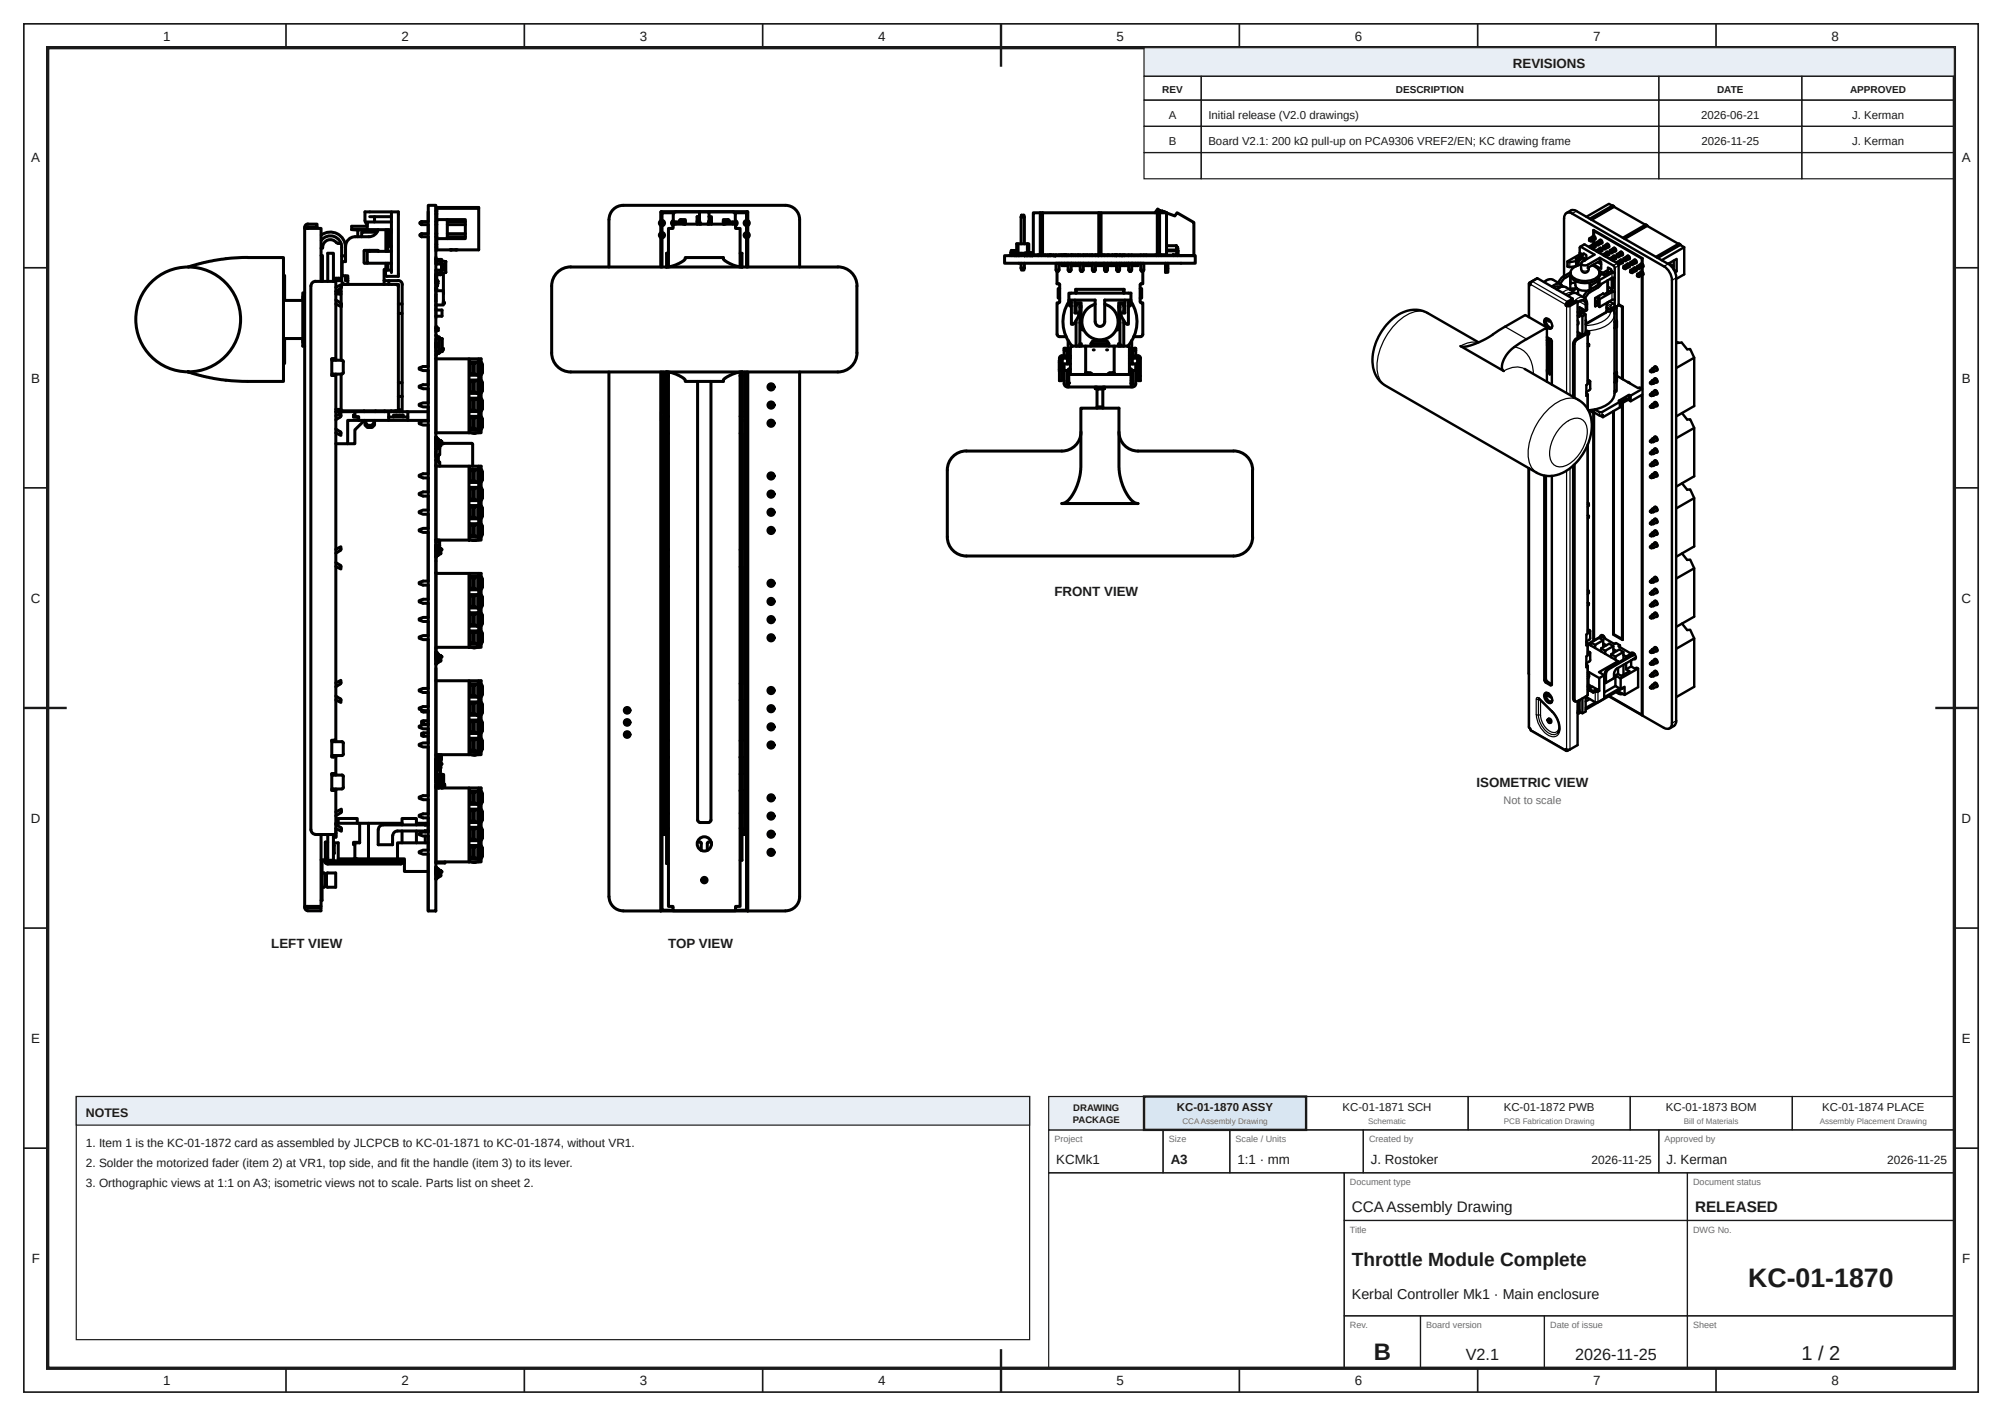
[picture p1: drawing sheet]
<svg xmlns="http://www.w3.org/2000/svg" width="420mm" height="297mm" viewBox="0 0 420 297" stroke-linecap="round" stroke-linejoin="round" font-family="sans-serif">
<defs><g id="words">
<text font-size="5.6" fill="#1a1a1a" x="366.7" y="270">KC-01-1870</text>
<text font-size="5" fill="#1a1a1a" x="288.2" y="285.2">B</text>
<text font-size="4.2" fill="#1a1a1a" x="377.9" y="285.2">1 / 2</text>
<text font-size="4" fill="#1a1a1a" x="283.6" y="265.5">Throttle Module Complete</text>
<g font-size="3.4" fill="#1a1a1a">
<text x="307.5" y="285.2">V2.1</text>
<text x="330.4" y="285.2">2026-11-25</text>
</g>
<g font-size="3.2" fill="#1a1a1a">
<text x="283.6" y="254.2">CCAAssembly Drawing</text>
<text x="355.6" y="254.2">RELEASED</text>
</g>
<text font-size="3" fill="#1a1a1a" x="283.6" y="272.5">Kerbal Controller Mk1 · Main enclosure</text>
<g font-size="2.8" fill="#1a1a1a">
<text x="34.2" y="8.6">1</text>
<text x="84.2" y="8.6">2</text>
<text x="134.2" y="8.6">3</text>
<text x="184.2" y="8.6">4</text>
<text x="234.2" y="8.6">5</text>
<text x="284.2" y="8.6">6</text>
<text x="334.2" y="8.6">7</text>
<text x="384.2" y="8.6">8</text>
<text x="317.4" y="14.3">REVISIONS</text>
<text x="6.6" y="34.1">A</text>
<text x="411.6" y="34.1">A</text>
<text x="6.6" y="80.2">B</text>
<text x="411.6" y="80.2">B</text>
<text x="221.2" y="125">FRONT VIEW</text>
<text x="6.5" y="126.4">C</text>
<text x="411.5" y="126.4">C</text>
<text x="309.8" y="165">ISOMETRIC VIEW</text>
<text x="6.5" y="172.6">D</text>
<text x="411.5" y="172.6">D</text>
<text x="56.9" y="198.7">LEFT VIEW</text>
<text x="140.2" y="198.7">TOP VIEW</text>
<text x="6.6" y="218.7">E</text>
<text x="411.6" y="218.7">E</text>
<text x="221.6" y="244.2">KCMk1</text>
<text x="245.6" y="244.2">A3</text>
<text x="259.6" y="244.2">1:1 · mm</text>
<text x="287.6" y="244.2">J. Rostoker</text>
<text x="349.6" y="244.2">J. Kerman</text>
<text x="6.6" y="264.9">F</text>
<text x="411.6" y="264.9">F</text>
<text x="34.2" y="290.6">1</text>
<text x="84.2" y="290.6">2</text>
<text x="134.2" y="290.6">3</text>
<text x="184.2" y="290.6">4</text>
<text x="234.2" y="290.6">5</text>
<text x="284.2" y="290.6">6</text>
<text x="334.2" y="290.6">7</text>
<text x="384.2" y="290.6">8</text>
</g>
<text font-size="2.6" fill="#1a1a1a" x="18" y="234.2">NOTES</text>
<g font-size="2.5" fill="#1a1a1a">
<text x="18" y="240.5">1. Item 1 is the KC-01-1872 card as assembled by JLCPCB to KC-01-1871 to KC-01-1874, without VR1.</text>
<text x="18" y="244.7">2. Solder the motorized fader (item 2) at VR1, top side, and fit the handle (item 3) to its lever.</text>
<text x="333.9" y="244.2">2026-11-25</text>
<text x="395.9" y="244.2">2026-11-25</text>
<text x="18" y="248.9">3. Orthographic views at 1:1 on A3; isometric views not to scale. Parts list on sheet 2.</text>
</g>
<g font-size="2.4" fill="#1a1a1a">
<text x="245.2" y="24.9">A</text>
<text x="253.5" y="24.9">Initial release (V2.0 drawings)</text>
<text x="356.9" y="24.9">2026-06-21</text>
<text x="388.5" y="24.9">J. Kerman</text>
<text x="245.2" y="30.4">B</text>
<text x="253.5" y="30.4">Board V2.1: 200 kΩ pull-up on PCA9306 VREF2/EN; KC drawing frame</text>
<text x="357" y="30.4">2026-11-25</text>
<text x="388.5" y="30.4">J. Kerman</text>
<text x="246.9" y="233">KC-01-1870 ASSY</text>
<text x="281.7" y="233">KC-01-1871 SCH</text>
<text x="315.5" y="233">KC-01-1872 PWB</text>
<text x="349.5" y="233">KC-01-1873 BOM</text>
<text x="382.3" y="233">KC-01-1874 PLACE</text>
</g>
<text font-size="2.3" fill="#6b6b6b" x="315.4" y="168.6">Not to scale</text>
<g font-size="2.1" fill="#1a1a1a">
<text x="243.8" y="19.6">REV</text>
<text x="292.8" y="19.6">DESCRIPTION</text>
<text x="360.2" y="19.6">DATE</text>
<text x="388.1" y="19.6">APPROVED</text>
</g>
<g font-size="2" fill="#1a1a1a">
<text x="225.2" y="233">DRAWING</text>
<text x="225.1" y="235.6">PACKAGE</text>
</g>
<g font-size="1.9" fill="#6b6b6b">
<text x="221.2" y="239.6">Project</text>
<text x="245.2" y="239.6">Size</text>
<text x="259.2" y="239.6">Scale / Units</text>
<text x="287.2" y="239.6">Created by</text>
<text x="349.2" y="239.6">Approved by</text>
<text x="283.2" y="248.6">Document type</text>
<text x="355.2" y="248.6">Document status</text>
<text x="283.2" y="258.6">Title</text>
<text x="355.2" y="258.6">DWG No.</text>
<text x="283.2" y="278.6">Rev.</text>
<text x="299.2" y="278.6">Board version</text>
<text x="325.2" y="278.6">Date of issue</text>
<text x="355.2" y="278.6">Sheet</text>
</g>
<g font-size="1.7" fill="#6b6b6b">
<text x="248" y="235.7">CCAAssembly Drawing</text>
<text x="287" y="235.7">Schematic</text>
<text x="315.5" y="235.7">PCB Fabrication Drawing</text>
<text x="353.2" y="235.7">Bill of Materials</text>
<text x="381.7" y="235.7">Assembly Placement Drawing</text>
</g>
</g></defs>
<g fill="none" stroke="#1a1a1a" stroke-width=".35">
<path d="M5 5h410v287h-410zM60 5v5M110 5v5M160 5v5M210 5v5M260 5v5M310 5v5M360 5v5M5 56.2h5M410 56.2h5M5 102.3h5M410 102.3h5"/>
<path d="M5 148.5h5M410 148.5h5M5 194.7h5M410 194.7h5M5 240.8h5M410 240.8h5M60 287v5M110 287v5M160 287v5M210 287v5M260 287v5M310 287v5"/>
<path d="M360 287v5"/>
</g>
<path d="M10 10h400v277h-400z" fill="none" stroke="#1a1a1a" stroke-width=".7" stroke-linecap="butt"/>
<path d="M210 5v9M5 148.5h9M406 148.5h9M210 283v9" fill="none" stroke="#1a1a1a" stroke-width=".5"/>
<path d="M240 10h170v6h-170z" fill="#e8eef5"/>
<g fill="none" stroke="#1a1a1a" stroke-width=".25">
<path d="M240 10h170v6h-170zM240 16h12v5h-12zM252 16h96v5h-96zM348 16h30v5h-30zM378 16h32v5h-32zM240 21h12v5.5h-12zM240 26.5h12v5.5h-12zM240 32h12v5.5h-12zM252 21h96v5.5h-96zM252 26.5h96v5.5h-96zM252 32h96v5.5h-96zM348 21h30v5.5h-30z"/>
<path d="M348 26.5h30v5.5h-30zM348 32h30v5.5h-30zM378 21h32v5.5h-32zM378 26.5h32v5.5h-32zM378 32h32v5.5h-32zM220 237h24v9h-24zM244 237h14v9h-14zM258 237h28v9h-28zM286 237h62v9h-62zM348 237h62v9h-62zM220 246h62v41h-62zM282 246h72v10h-72z"/>
<path d="M282 256h72v20h-72zM354 246h56v10h-56zM354 256h56v20h-56zM282 276h16v11h-16zM298 276h26v11h-26zM324 276h30v11h-30zM354 276h56v11h-56z"/>
</g>
<path d="M220 230h20v7h-20z" fill="#e8eef5"/>
<path d="M220 230h20v7h-20z" fill="none" stroke="#1a1a1a" stroke-width=".25"/>
<path d="M240 230h34v7h-34z" fill="#d9e6f2"/>
<path d="M240 230h34v7h-34z" fill="none" stroke="#1a1a1a" stroke-width=".5"/>
<path d="M16 230h200v51h-200zM274 230h34v7h-34zM308 230h34v7h-34zM342 230h34v7h-34zM376 230h34v7h-34z" fill="none" stroke="#1a1a1a" stroke-width=".25"/>
<g fill="none" stroke="#000" stroke-width=".63">
<path d="M47.4 54.3l-3.6 .5-4.3 1.2M47.4 54.3l3.9-.3h8.2v26h-8.2l-3.9-.3M59.5 57.8h.2v5.2h3.8v-.8M63.9 47.9h3.5v11.1M64.5 47.6v.3M64.6 47h1.9v.6h-1.9M64.6 47a.69 .69 0 0 0-.7 .6v142.8a.65 .65 0 0 0 .7 .6M67.4 53.6h.2v5.4M67.4 50.4a2.39 2.39 0 0 1 2.7-.8 2.39 2.39 0 0 1 1.6 2.3M67.4 49.3a3.2 3.2 0 0 1 3.3-.3 3.2 3.2 0 0 1 1.8 2.9v3M67.7 51.9v.2h-.3M68.8 59v-5.9h1.1v5.9"/>
<path d="M70.2 58.4h.3v.5h-.6zM70.5 59v16.3h-.9v3.5h.9M70.5 59h-4.3a.99 .99 0 0 0-1 1M70.5 58.9v.1M70.5 58.9h1.2M70.5 58.4h.5M70.6 50.9a1.6 1.6 0 0 0-1.8-.5 1.6 1.6 0 0 0-1.1 1.5M70.6 50.8l.3 .2M70.9 51.1h.6M71.5 51.1h.1M71.7 53.7v5.1a.86 .86 0 0 0 .8 .9M71.7 51.9v1.8h.8"/>
<path d="M71.7 58.4h-.7v.5M72.5 57.9v.9l.5 .1M72.5 58.4h.5M72.5 51.7v3.2h-.7v3h1.2v1.8M73.8 48.1h3.2M73.8 48.1l1.3 .2M74.5 49.7h2.9M74.5 49.7a2 2 0 0 0-2 2M75.1 48.3h4.2M75.1 48.3v1.4M76.4 52.6v2.5M76.4 55.1l.1 .1"/>
<path d="M76.5 55.2h.5M76.5 52.5h2.8M76.5 52.5l-.1 .1M77 47.5h-3.2v.6M77.1 47.1l-.4-.4-.1-.4v-1.9h7v13.6h-2.4l-.3-.3M77.6 52.5v.2M77.6 45.4h4.5M78.6 45.4l-.1 1.2M79.1 48.7h-3.2v1M79.3 52.5l.1 .2M79.3 48.2a2 2 0 0 1-1.9 1.5M80.6 58.9h2.9"/>
<path d="M80.9 56.5v1.2M81 55.2v1.3h-.4v3.2M81 48.2v4.5M81.2 56.7h.9M81.2 56.6l-.3 .3M81.4 51.7h.7M81.4 48.7h.7M81.4 55.2v1.3h-.4M81.4 48.2v4.5M81.6 48.7v3M81.6 58.9v.8M82.1 46.6h-5.1v1.6h5.1"/>
<path d="M82.1 52.7h-5.1v2.5h5.1M82.1 44.4v12.8M83.1 59.7l.4 .2 .1 .2M83.5 59.7h-11.4l-.5 .2M83.5 59.7h.1M83.5 58.8a.86 .86 0 0 1 .9 .9M83.6 59.7v23.5M84.4 59.7v26.7M88.4 49.7h1.4M88.4 46.5l-.3 .2v.2l.3 .2M88.4 49l-.3 .2v.2l.3 .3M88.4 46.5h1.4"/>
<path d="M88.4 46.5v.6M88.4 49v.7M88.4 47.1h1.4M88.4 49h1.4M89.8 49.8v27.1h-1l-.9 .3v.2l.9 .3h1v3h-1l-.9 .3v.2l.9 .3h1v3h-1l-.9 .3v.3l.9 .2h1v3h-1l-.9 .3v.3l.9 .3h1v10.2h-1l-.9 .3v.2l.9 .3h1v3h-1l-.9 .3v.2l.9 .4h1v2.9h-1l-.9 .3v.2l.9 .4h1v2.9h-1l-.9 .3v.3l.9 .3h1v10.2h-1l-.9 .3v.2l.9 .3h1v3h-1l-.9 .3v.3l.9 .2h1v3h-1l-.9 .3v.3l.9 .3h1v2.9h-1l-.9 .3v.3l.9 .3h1v10.2h-1l-.9 .3v.2l.9 .3h1v3h-1l-.9 .3v.2l.9 .4h1v2.9h-1l-.9 .3v.3l.9 .3h1v2.9h-1l-.9 .3v.3l.9 .3h1v10.2h-1l-.9 .3v.2l.9 .3h1v3h-1l-.9 .3v.3l.9 .2h1v3h-1l-.9 .3v.3l.9 .3h1v2.9h-1l-.9 .3v.3l.9 .3h1v11.9M89.8 44.4v1.9M89.8 47.3v1.5M89.8 43.1h1.6v148h-1.6zM91.4 58.8h.4v.2l-.1-.2h-.2l-.1 .3M91.4 59.5h.4v.4h-.4M91.4 58.3h.2v.2h-.2M91.4 56.7h1.2"/>
<path d="M91.4 49.7h.2M91.4 54.4h1.1v.3M91.4 59.2h.1M91.4 58.7h.1M91.4 46.5h.2M91.4 47.1h.2M91.4 49h.2M91.4 51.3h.2M91.4 51.9h.2M91.4 44.3h.2M91.4 44.9h.2M91.4 55.4h1.2"/>
<path d="M91.5 59.5v-.7h.2l.1 .7M91.5 43.4v9.3M91.5 53.9v.1M91.5 54.1v1.3M91.5 56.7v3.9M91.5 58.7h.1M91.5 59.4h.1M91.6 59.4h.1M91.5 59.2h.1M91.5 54.9v.5M91.5 56.7v.4M91.6 59.3h.1"/>
<path d="M91.6 57.1l.8 .2M91.6 59.5h.1M91.6 59.1h.1M91.6 59.1l-.1 .1M91.6 59.1l-.1 .2M91.6 54.8v.1M91.6 59.2h.1M91.6 57.1l.1 .1M91.6 59.4v.1M91.6 57.6v.3h-.2M91.6 43.7h8.8v8.7h-8.8v-8.9h8.8v.2M91.6 46.1h6v4h-6"/>
<path d="M91.6 54.9v.5M91.6 56.7v.4M91.7 59.1v.1M91.7 59.4h-.1M91.7 59.2l-.1 .1M91.7 59.4h.1M91.7 54.8l-.1 .1M91.8 59v.5M91.8 59.5v.4M92.4 57.3h.1M92.4 56.7l.1 .9h-1.1h.4M92.4 54.7l-.8 .2"/>
<path d="M92.4 54.7h.2M92.4 57.3h.2M92.4 54.7v.7M92.6 54.7l.9 .2M92.6 54.8v2.5M92.6 54.7v.1M92.6 57.3h.1M92.9 56.2l.1 .1zM92.9 56.2h.1M92.9 56h.1M92.9 56.3h.1M92.9 56.4h.1"/>
<path d="M92.9 56.4l.1 .1zM92.9 55.5l.1 .3v-.3l.1 .1M92.9 55.6h.1M92.9 55.5l.1 .3M92.9 56.1h.1M93 56.1v.1M93 56.2h.1M93 56.1h.1M93 55.6h.1M93 56.4h.1M93 55.5h.1M93 56.3h-.1"/>
<path d="M93 56.5h.1M93 56.4l-.1 .1M93 56.1v.2M93 57.3v3.7M93 56h.1M93 56.3h.1M93 56v.1M93.1 56.4h-.1M93.1 55.4l-.1 .1M93.1 55.5v.1M93.1 55.4l.1 .1M93.1 56h.1"/>
<path d="M93.1 56.1h.1M93.1 56.2l.1 .1M93.1 56.3l.1 .1zM93.1 56.3v.1M93.1 56.2h.1M93.1 56.2v.1M93.1 56.3h.1M93.2 56.3h.1M93.1 55.6l.1 .2-.1 .1-.1-.1M93.1 55.6l.1 .1-.2 .2M93.2 55.6h-.1M93.2 56.1l-.1 .1"/>
<path d="M93.2 56.4h.1M93.2 55.5v.1M93.2 56h-.1M93.2 56.1h.1M93.2 56l-.1 .1M93.2 55.6l-.1 .3-.1-.1M93.5 54.9v2.2M93.5 57.1l-.9 .2M93.8 49.7h3.8M93.8 46.5h3.8M93.8 47.1h3.8M93.8 49h3.8"/>
<path d="M93.8 46.1v4M94.6 52.4h.1M119.7 56h56.1M119.7 56a4 4 0 0 0-4 4v14a4 4 0 0 0 4 4h56.1M138.5 49h.7v.7h-.7zM138.5 46.5h.7v.6h-.7zM138.5 49l.2 .2M138.5 46.5l.2 .2M138.6 44.5v1.8M138.6 47.3v1.5M138.6 49.8v6.2M138.6 48.8l-.3 .5 .3 .5"/>
<path d="M138.6 46.3l-.3 .5 .3 .5M138.6 49.8l.3 .1M138.6 47.3h.3M138.6 44.5l.2-.1h18l.1 1.9M138.7 49.2h.3v.2h-.3zM138.7 46.7h.3v.2h-.3zM138.7 49.4l-.2 .3M138.7 46.9l-.2 .2M138.9 47.3v1.5M138.9 49.9v6.1M138.9 48.8a.54 .54 0 0 1 .5 .5 .54 .54 0 0 1-.5 .6M138.9 46.2a.54 .54 0 0 1 .5 .6 .54 .54 0 0 1-.5 .5"/>
<path d="M138.9 46.2l-.3 .1M138.9 48.8h-.3M139 49.4l.2 .3M139 46.9l.2 .2M139.2 49l-.2 .2M139.2 46.5l-.2 .2M139.8 56l1.4-.2 1.3-.6 1-.6 .3-.6h7.9l.3 .6 1 .6 1.3 .6 1.4 .2M140.2 56v-8.1h1v-.9h13.1v.9h1v8.1M140.2 53.1h-.4v2.9M141.1 46.5l.1 .6M141.1 46.5h.1M141.1 46.5l.1 .1"/>
<path d="M141.2 44.9v2.1M141.2 46.9l-.1 .2M141.3 46.3a.54 .54 0 0 0-.4 .5 .54 .54 0 0 0 .3 .5M141.3 46.6h.5M141.3 44.6h-2.4v1.6M141.8 47v-.4h1.5v.4M142.5 46.6l.2-.5h1.1l-.1 .9M143.3 46.7h.2v.3M143.6 46.5l.2 .1M143.8 46.5h-.2v.5M143.8 46.3l-.4 .4M146.2 46.5h.6l-.2 .2"/>
<path d="M146.2 46.6l.1 .1M146.3 46.3h.5M146.3 46.7h.3v.2h-.3zM146.3 46.9v.1M146.6 46.9l.1 .1M146.7 45.4v-1h2.1v1M146.7 44.4h-4.9l-.5 .3v.2M146.7 45.4a1.65 1.65 0 0 0 .4 1.6M146.7 45.4h-.5v1.6M146.8 46.6v.4M147 46.9v.1M148.5 46.9v.1"/>
<path d="M148.7 46.6v.4M148.8 44.4l5.2 .1 .3 .4v2.1M148.8 45.4h.5v1.6M148.8 45.4a1.58 1.58 0 0 1-.4 1.6M148.9 46.7h.3v.2h-.3zM148.9 46.9l-.1 .1M149.2 46.9v.1M149.3 46.5h-.6l.2 .2M149.3 46.6l-.1 .1M149.3 46.3h-.5M151.7 46.5h.2v.5M151.8 46.3l.3 .4"/>
<path d="M151.9 46.5l-.2 .1M152.2 46.7h-.2v.3M152.7 46.1h-1l.1 .9M152.7 46.1l.3 .1v.4M153.7 46.6v.4M154.2 44.6h2.4v1.6M154.2 46.6h-2v.4M154.3 46.5h.1l-.1 .6M154.3 46.9l.1 .2M154.3 46.3a.54 .54 0 0 1 .4 .5 .54 .54 0 0 1-.4 .5M154.4 46.5l-.1 .1M155.3 53.1h.4v2.9"/>
<path d="M156.3 46.5h.7v.6h-.7zM156.3 49h.7v.7h-.7zM156.3 46.5l.2 .2M156.3 49l.2 .2M156.5 46.7h.3v.2h-.3zM156.5 49.2h.3v.2h-.3zM156.5 46.9l-.2 .2M156.5 49.4l-.2 .3M156.6 47.3v1.5M156.6 49.9v6.1M156.8 46.9l.2 .2M156.8 49.4l.2 .3"/>
<path d="M156.9 47.3v1.5M156.9 49.8v6.2M156.9 48.8l.3 .5-.3 .5M156.9 48.8a.54 .54 0 0 0-.8 .5 .54 .54 0 0 0 .8 .5M156.9 46.3l.3 .5-.3 .5M156.9 46.3a.54 .54 0 0 0-.8 .5 .54 .54 0 0 0 .8 .5M157 46.5l-.2 .2M157 49l-.2 .2M164.8 43.1h-34.1a2.98 2.98 0 0 0-2.9 2.9l-.1 10M164.8 43.1a2.98 2.98 0 0 1 3 2.9v10M175.8 56a4 4 0 0 1 4 4v14a4 4 0 0 1-4 4M210.7 53.6h40v1.6h-40z"/>
<path d="M211.7 53.6h3.9M212.1 53.1h.3M212.1 53.1l.1 .4 .1-.1M212.1 53v.1M212.2 53h.2M212.2 52.9h-.1M212.2 52.5h1.1M212.2 52.5l-.1 .5M212.3 53.3h.5M212.4 53.3v-.3h.4v.5M212.8 53.5v.1v-.3h-.5v.3M212.8 53.5h.1"/>
<path d="M212.8 53.1h.5M212.8 53h.5M212.9 53.3h1v.3M212.9 53.3v.3M212.9 53.3h1v.3h-1zM213.1 53.3h-.2v.3h.3M213.1 53.3h.6zM213.3 53.6h.1M213.3 53.3v-2.2h.3v2.2M213.6 51.1h1.9M213.7 53.6h.1M213.7 53.3h.2v.3"/>
<path d="M213.9 53.5h.3M214.2 45.5h.7v5.6M214.2 56.2l.1 .4h.5l.1-.4M214.2 56.2h.7M214.2 45.5l.1-.4h.5l.1 .4M214.2 45.5v5.6M214.2 53.1v.5M214.2 55.2v1M214.9 53.1v.5v-.4h.2M214.9 53.2h.3M214.9 55.2v1M215 53.4l.1-.1h-.1v.3"/>
<path d="M215 53.4v.2M215 53.3h.1M215 53.1v.1M215 53.1l.1 .1M215.1 53.2h-.2l.1 .4M215.1 53.2h.1M215.1 53.3h.1M215.1 53.2h-.1M215.1 53.2l.1 .1M215.2 53.1h-1.3v.2M215.4 53.4v.1M215.4 53.5l.1 .1"/>
<path d="M215.5 53.4h.1M215.5 53.4v.1h.1l-.1 .1M215.5 53.6h.1M215.5 53.4h-.1M215.5 53.4l.1 .2M215.5 51.1h.3v1.9M215.5 51.1v1.9M215.6 53.4h-.1M215.6 53.4l.1 .2M215.8 53.5h.1M215.8 53.6h.1M215.8 53.6h34.8"/>
<path d="M215.8 53.4v.1M215.8 53.5l.1 .1M215.9 53.4h-.1M215.9 53.5l-.1 .1M215.9 53.4v.1M215.9 53.5h.1M215.9 53.4h.1M215.9 53.6h.1M216 53.4h.1M216 53.5l-.1 .1M216 53.6h.1M216 53.4h-.1"/>
<path d="M216.1 53.5h.1M216 53.5v.1M216.1 53.5l-.1 .1M216.1 53.5v.1M216.1 53.6h.1M216.3 53h-1.1l-.1 .4h1.3M216.3 53v.2M216.3 53l.1 .4M216.3 53.2h.2M216.4 53.4h.1v.2h-1.5M216.4 53.2l.1 .1v-.1M216.4 53.2h.1"/>
<path d="M216.5 53.2l.1 .4-.1-.3h-.1M216.5 53.2h.1v.4M216.8 44.6h27.9v8.8h-27.9zM217.8 53.4v.2h.1M217.8 53.5l-.1 .1M217.9 53.4v.2M218.2 44.6v8.8M218.5 53.4v.2M218.7 44.6v8.8M219.3 53.6h-.1M219.3 53.4v.2M219.8 53.4l-.1 .2"/>
<path d="M220 53.6v-.1l.2 .1M220.3 53.4v.1M220.3 53.6h.1M220.3 53.5v.1M220.3 53.4v.2M220.5 53.4v.2M220.6 53.6h.1M221 53.6h.1M221 53.4v.2M221.2 53.6h.1M221.4 53.6h.1M221.5 56.6h.7l-.2 .3h-.3z"/>
<path d="M221.5 53.4v.2M221.5 55.2v1.4M221.8 56.9v2.6h.3l.2 .2M222.2 53.4v.2M222.2 55.2v1.4M222.3 59.7v3.6l-.2 .2h-.3v6.6M222.5 53.4v.2M222.7 53.4v.2M222.8 55.2v.5h1.3M222.8 53.6h.1M222.9 53.4v.2M223.2 53.4v.2"/>
<path d="M223.3 55.2v.5M223.3 53.4v.2M223.6 53.4v.2M223.6 53.4v.2h.2M223.6 53.4v.2h.5M223.9 55.2v.5M224 53.6h.1M224.1 56.6h.6l-.2 .3h-.2zM224.1 53.4v.2M224.1 55.2v1.4M224.7 53.4v.2M224.7 55.2v1.4"/>
<path d="M224.7 55.7h1.9M224.8 53.4v.2M225.1 55.2v.5M225.2 53.4v.2M225.6 53.4v.2M225.6 55.2v.5M226.1 53.4v.2M226.2 53.4v.2M226.2 55.2v.5M226.6 56.6h.7l-.3 .3h-.2zM226.6 53.4v.2M226.6 55.2v1.4"/>
<path d="M227.3 55.7h1.9M227.3 53.4v.2M227.3 55.2v1.4M227.4 53.4v.2M227.8 53.4v.2M228.1 53.4l.1 .2M228.4 55.2v.5M228.6 53.4v.2M229.1 53.4v.2M229.2 56.6h.6l-.2 .3h-.3zM229.2 53.4v.2M229.2 55.2v1.4"/>
<path d="M229.8 55.7h1.9M229.8 53.4v.2M229.8 55.2v1.4M229.9 53.4v.2M230 55.2v.5M230.3 53.4v.2M230.5 53.4v.2M230.5 53.6h-.2M230.5 44.6v8.8M231 44.6v8.8M231 53.5h.2M231 53.4v.2"/>
<path d="M231.2 53.4v.2M231.3 53.4v.2M231.4 53.6h.1M231.5 55.2v.4M231.5 55.6v.1M231.7 56.6h.6l-.2 .3h-.2zM231.7 53.4v.2M231.7 55.2v1.4M232.3 55.7h1.9M232.3 53.4v.2M232.3 55.2v1.4M232.6 53.4v.2"/>
<path d="M233.1 55.2v.5M233.4 53.4v.2M233.8 53.6h.1M233.9 53.4v.2M233.9 53.4v.2h.2M233.9 53.4v.2h.3M234.2 53.6h.1M234.2 53.4v.1M234.2 53.4h.1M234.2 53.5h.1M234.2 56.6h.7l-.2 .3h-.2zM234.2 53.4v.2"/>
<path d="M234.2 55.2v1.4M234.9 55.7h1.9M234.9 53.4v.2M234.9 55.2v1.4M235.1 53.4v.2M235.2 55.2v.5M235.3 53.6h.1M235.4 53.6h.1M235.5 53.4v.2M235.7 53.4v.2M235.9 53.6h.1M235.9 55.2v.5"/>
<path d="M236 53.4v.2M236.4 55.2v.5M236.7 53.6h.1M236.8 56.6h.6l-.2 .3h-.2zM236.8 53.4v.2M236.8 55.2v1.4M237.4 53.4v.2M237.4 55.2v1.4M237.6 55.2v.5M237.9 53.6h.1M238.1 53.6h.1M238.2 55.2v.5"/>
<path d="M238.7 55.2v.5h-1.3M238.7 53.6h.1M239.2 59.7v3.6l.2 .2h.3v6.6v.3l-.4 .2h-1.5M239.3 56.6h.7l-.2 .3h-.3zM239.3 53.4v.2M239.3 55.2v1.4M239.7 56.9v2.6l-.4 .1-.1 .1M240 53.4v.2M240 55.2v1.4M240.5 53.4v.2M242.4 53.4l.2 .2M242.8 44.6v8.8"/>
<path d="M243 53.4v.2M243.3 44.1l-.4-.3-.6 .8M243.3 44.1l1.3 .5M243.3 44.1l-.4 .5M243.3 44.6v8.8M243.6 53.4v.2M243.8 44.3h.1M243.8 44.3l.2 .1M243.9 44.3v.1M244 44.3l.1 .1M244.1 44.4l.2 .1M244.3 44.5h.1"/>
<path d="M244.3 44.5l.2 .1M244.5 55.2v1.1h.5v-1.1M244.5 56.3v.8h.5v-.8M244.7 44.7l1.8 .6 .4-.7 3.6 2.1v6.9M244.7 51.5h2.1l.1 .9M244.7 52.6h2.2M244.7 52.4h2.2M246.1 53.5h-2.5M246.2 53.4v.2M246.8 51.8l.1 .3M246.9 51.9v.1M246.9 52.1v.1"/>
<path d="M246.9 52.4h.1M246.9 52.6l-.1 .8M246.9 52.4v1h-.7M246.9 52.6h.1M247 52.4l.2 .2v.8l-.2 .2M39.5 78l3.8 1.1 4.1 .7M63.5 71.8v-.8h-3.8v5.2h-.2M63.9 61.4h-.4v11.2h.4M65.2 60v114M69.6 75.6h2.1l.3 .3M69.6 75.3h.3M69.9 75.3v.3"/>
<path d="M69.9 78.5v.3M70.5 78.8v76.5h-.9v3.5h.9M70.5 62.9l1.1 .8v.6l-1.1-.5M70.5 75.3v.3M70.5 78.5v.3M70.5 61.7h1.1M70.5 61.7h.1M71.5 60.5l-1 .6M71.6 61.2h-1.1M71.6 78.5v7.7h12v-.3M71.6 60.4v3.3M71.6 64.3v11.3"/>
<path d="M71.6 60.2l-.1 .2M71.6 60.2v-.5l-1.1 .6M72 75.9v2.3M72 78.1l-.3 .3-2.1 .1M83.6 65.7h.8M83.6 63.8h.8M91.4 68.9h.5v.4h-.5M91.4 72.9h.1M91.4 60.4h.2v.3h-.2M91.4 70.2l.1 .3M91.4 75.3h7M91.4 71.9h.1"/>
<path d="M91.4 63.1h.1M91.4 62.6h.1M91.4 62.9h.1M91.4 62.1h.1M91.4 62.4h.1M91.4 61.9h.1M91.4 63.2h.1M91.4 64h.2M91.4 61.8h.1M91.4 61h.2M91.5 72.1h.1M91.5 66.3h.1"/>
<path d="M91.5 70.4l.1 .2M91.5 61h1.5v3h-1.5M91.5 60.7v6M91.5 68.5v1.2M91.5 75.1v15.8M91.5 72.1v.6M91.5 72.7h.1M91.5 65h1.2v1.3M91.5 71.1v3.9M91.5 66.3h1.2M91.5 65v.1M91.5 73.7l.6 .1"/>
<path d="M91.5 74.3l-.1 .3M91.5 70.6l.5 .2M91.6 74.2l-.1 .1M91.6 70.4l.6 .4M91.6 74.3h.1M92.1 70.8v.2M92.1 73.8h.1M92.1 71l-.6 .1M92.1 71h.1M92.1 71v3l-.6 .2M92.2 71l.6 .1v2.6l-.7 .1M92.2 70.8v.2"/>
<path d="M92.2 71v3M92.2 71h.1M92.2 73.8h.1M92.2 74l-.6 .3M92.7 66.3h.1M93 61.3v.3M93 63.6v.1M93 63.5h.1M93 63.4h.1M93 63v.3M93 63.2h.1M93 63.7h.1"/>
<path d="M93 61.4h.1M93 61.5h.1M93 61.6h.1M93 63h.1M93 63.6h.1M93 63.5v.1M98.4 75.3h2v15.5h-2zM98.6 79.7h1.6v2.8h-1.6zM98.6 75.9h1.6v2.8h-1.6zM98.6 76.2h.9M98.6 78.4h.9M98.6 76.2v2.2"/>
<path d="M99.3 76.2v2.2M99.5 78.4l.7 .3M100.2 75.9l-.7 .3v2.2M100.2 79.7l-.7 .4h-.9M100.4 75.3h.5v15.5h-.5M100.9 76.5h.3v1.6M100.9 78.1h.3M100.9 75.9l.3 .6M100.9 79.7l.3 .6M101.2 78.1l-.3 .6M127.7 78l.1 110.1a2.97 2.97 0 0 0 2.9 2.9l34.1 .1M138.6 78v113"/>
<path d="M138.9 78v8.4M139.3 78v97h.5v-97l1.1 .2 1.3 .5 1.3 .7 .3 .6h7.9l.3-.6 1.3-.7 1.3-.5 1.1-.2v97h.5v-97M139.8 78.8h.4M140 78v.8M140.2 78v112.1h1v.9h13.1v-.9h1v-112.1M140.2 78.9h-.4v8.4h.4M155.3 78.9h.4v8.4h-.4M155.3 78.8h.4M155.5 78v.8M156.6 78v8.4M156.9 78v113M167.8 78v110.1a2.98 2.98 0 0 1-3 2.9"/>
<path d="M221.8 70.1l.2 .4 .3 .1h1.4M222.2 77.5h.1M222.2 76h.1M222.3 75.6v2.3M222.3 60.5h-.3v2h.3M222.8 75.1h.1M222.8 75.1v4.7h-.5v-4.9l.5-.3h1.4v.5M222.8 75.1h1.1v1.2h-1.1zM223.2 77.7h.6v2.8M223.2 76.3v4.2M223.7 73.4l-.1-.4h-.4v.4h.6M223.8 73.4h-.6v1.2"/>
<path d="M223.8 73.4v1.2M223.9 75.1h.7M223.9 76.3h.7M224.1 71.4v3.2M224.2 79.8h-.3v.5h.3M224.2 74.6h.4M224.2 63.3a7.8 7.8 0 0 0 .7 9.3M224.6 78.5v-5.4l.2-.4 11.7-.1 .2 .1 .3 .4-.1 5.4M224.6 77.4h-.4v3.8M224.6 78.5h.1M224.8 64.2l-.4-.1-.2-.2v-2.4h13.1v2.4l-.2 .2-.4 .1M224.8 63.4v4.6h.2"/>
<path d="M224.8 63.4l-.3-.4-.3-.1h5.5l.1 4.6a.99 .99 0 0 0 1 1 .99 .99 0 0 0 1-1v-4.6h5.5l-.3 .1-.2 .4M225.4 67.7l-.4 .3M225.5 63.5h1.3v5.4M225.5 62.9v2.7h.8v.7l-.9 1.5M225.5 64.2h.2M225.7 61.5v-.8h10.1v.8M225.7 65.6v-1.5l.3-.4h.5v8.9h-.8v-5.4M225.8 60.7v.8M226.3 65.7h.2M226.5 72.1h.4v.5M226.5 64.2h.3M226.5 64.5h.3"/>
<path d="M226.8 68.9l.3 .3M227.3 69.1l-.2 .1M227.8 78.2h1.1l.2 .4M227.8 72.6v6M228.2 78.2h-.4M228.9 72.6v-.5l.3-.5h3.1l.3 .5v.5M228.9 72.1h3.7M231.8 63.8a3.8 3.8 0 0 1 2.1 5.9 3.8 3.8 0 0 1-6.2 0 3.8 3.8 0 0 1 2.1-5.9M233.3 78.2h.4M233.7 78.2h-1l-.3 .4M233.7 72.6v6M234.2 69.1l.2 .1"/>
<path d="M234.7 64.2h.3M234.7 64.5h.3M234.7 68.9l-.3 .3M235 72.1h-.4v.5M235 65.7h.2M235 72.6h.1M235.7 60.7v.8M235.7 65.6v-1.5l-.2-.4h-.5v8.9h.7v-5.4M235.7 64.2h.3M236 62.9v2.7h-.8v.7l.9 1.4 .4 .3M236 63.5h-1.3v5.4M236.7 63.4v4.6h-.2"/>
<path d="M236.9 75.1h.6v1.2h1.2v-1.2h-1.2M236.9 74.6h.4v.5M236.9 77.4h.4v3.8M236.9 76.3h.6M237 78.5h.1M237.3 74.6h1.4l.5 .3v4.9h-.5v-4.7M237.3 63.3a7.8 7.8 0 0 1-.7 9.3M237.3 79.8h.3v.5h-.3M237.4 71.4v3.2M237.7 73.4h.6v1.2M237.7 73.4h.6v-.4h-.4l-.1 .4M237.7 73.4v1.2"/>
<path d="M238.3 77.7h-.6l-.1 2.8M238.3 76.3v4.2a.65 .65 0 0 1-.7 .6M238.7 75.1l.1 .1M239.2 60.5h.3v2h-.3M70.5 90l1 .7v.6l-1-.5M70.5 86.4h3.9M70.5 86.4h.1M70.5 85.8v.1M70.5 85.9h1.1M71.4 87.5l-.9 .5M71.5 87.2l-.1 .2M71.5 87.2v-.5l-1 .5"/>
<path d="M74.4 87.1h-.2v.4h1v.7M75.2 88.2h-2.3v4.9h-2.4M75.2 88.2h14.6M76.4 86.2l.1 .2M76.6 88.3v.9l.5 .5h1l.5-.5v-.9M78.7 88.2l-.6 1h-1l-.6-1-2.1 2v2.9h-1.5M78.8 86.2l-.1 .2M80.7 86.2v.2M81.5 86.4h-7.1v1.1h.5M81.5 87.5h1M82.1 86.2v.2M82.5 87.1h2.1v.4h-2.1z"/>
<path d="M82.9 86.1l.2 .2M83.6 83.2v2.7h.3v.3M83.6 83.2h.8M83.6 80.3h.8M83.9 86.2v.2v-.1M84.6 87.5h1M85.6 86.4h-4.1v1.8M89.8 86.4h-4.2v1.8M91.4 92.1h.4l-.1 .2M91.4 92.8l.1 .3h.2l.1-.2M91.4 95.8h.2v.7h-.2M91.4 91.8l.1-.1v.1"/>
<path d="M91.4 94.1v.1M91.4 95.4v.1M91.4 92.7h.1M91.4 94.2h.1M91.4 97.8h7M91.4 90.8h7M91.4 93.5h.1M91.4 95.4h.1M91.4 95.2h.1M91.4 94.9h.1M91.5 92.1h.2v1h-.2zM91.5 94.7h.1"/>
<path d="M91.5 91.6v2.5M91.5 94.2v19.2M91.5 95.7l.1 .1M91.5 91.8l.1 .2M91.5 93.5h.1M91.5 93.6h.4M91.5 92.7h.1M91.6 92.7h.1M91.5 92.8h.1M91.5 92.5l.1 .1M91.5 92.5h.1M91.5 94.1v.1"/>
<path d="M91.6 91.8l.1 .1M91.6 92.8h.1M91.6 94.1h.7v1.3h-.3v1.5h.3v.9M91.6 92.4h.1M91.6 92.4l-.1 .1M91.6 92.6h.1M91.6 92.5h-.1M91.6 92.7h-.1M91.6 92l.1 .1M91.6 92.5h.1M91.6 92.7v.1M91.6 93.9l-.1 .2"/>
<path d="M91.6 96.5l-.1 .1M91.6 92.4v.1M91.6 91.9l.3 .1M91.7 92.4l-.1 .2M91.7 92.7h-.1M91.7 94l-.1 .1M91.7 92.7h.1M91.7 92.3v-.2h-.2l-.1 .3M91.7 92.3v.6l.1-.6M91.7 92.3h.1M91.8 92.9v.2h-.4M91.8 92.3v.6"/>
<path d="M91.8 92.1h.1M91.8 92.3h.3M91.8 92.1l.1 .2M91.9 93.9l-.3 .1M91.9 92l.1 .3M91.9 92.4v1.2M91.9 93.6h.2M91.9 92.3v.1M91.9 93.6l-.3 .3M91.9 92.3h.1M92 93.6l-.1 .3M92 92.3h.1"/>
<path d="M92.1 92.3v.1M92.1 92.4v1.2M92.1 92.3l.4 .1M92.3 93.6v.5M92.4 93.6h-.3M92.5 93.5h.1M92.5 92.4v1.1M92.5 93h.1M92.6 93l6.5 .1 .1 4.7M98.4 97.8h2v15.5h-2zM98.6 98.4h1.6v2.8h-1.6zM98.6 98.8h.9"/>
<path d="M98.6 87.7h.9M98.6 83.9h.9M98.6 82.2h.9M98.6 80.1v2.1M98.6 83.9v2.1M98.6 87.7v2.1M98.6 98.8v2.1M98.8 90.8h1M99.3 80.1v2.1M99.3 83.9v2.1M99.3 87.7v2.1M99.3 98.8v2.1"/>
<path d="M99.3 90.9h.3M99.5 89.8v-2.1l.7-.4v2.8M99.5 86v-2.1l.7-.4v2.8M99.5 80.1v2.1M99.5 82.2l.7 .3M100.1 90.8l-.5 .1M100.2 98.4l-.7 .4v2.1M100.2 87.3h-1.6v2.8h1.6l-.7-.3h-.9M100.2 83.5h-1.6v2.8h1.6l-.7-.3h-.9M100.4 97.8h.5v15.5h-.5M100.5 89.6l.1 .1M100.5 90.1v.2"/>
<path d="M100.5 88.2l.1 .5M100.5 89.9l.1 .2M100.5 89.9l.1 .2zM100.5 90.1v.2zM100.5 89.7l.1 .1zM100.5 89.1l.1 .1M100.5 88.2h.1M100.5 89.1v.1M100.5 89.4h.1M100.5 89.7h.1M100.5 89.1h.1M100.5 89.5v.1"/>
<path d="M100.6 89.3v.1M100.6 89.5h.1M100.6 88l-.1 .1zM100.6 88.7v.2M100.6 89.3h.1M100.6 88.6l-.1 .2M100.6 89.3v.2M100.6 89.6h.1M100.6 88.2v.5l.1-.6v.6l-.1 .1v-.2l-.1 .2M100.6 88.2v.2zM100.6 88.2v.2M100.6 89.8h.1"/>
<path d="M100.6 89.4v.1M100.6 89.4h.1M100.6 90.1h.1M100.6 90.1v.1M100.6 88.7h.1M100.6 90h.1M100.6 89.7v.1M100.6 89.2h.1M100.6 89.1v.1M100.6 89.9v.1M100.6 88h.1M100.6 90.2h.1"/>
<path d="M100.6 88v.8M100.7 87.9v.8M100.7 89.6v.2M100.7 89.6v.2zM100.7 89.7h.1M100.7 89.8v.2zM100.7 89.3v.3v-.1M100.7 89.5v.1v-.1M100.7 89.1v.1zM100.7 89.8v.2M100.7 89.8h.1M100.7 89.3h.1"/>
<path d="M100.7 89.3v.1M100.7 89.9l-.1 .1M100.7 89.2v.1M100.7 89.9h.1M100.7 89.5v.1M100.7 89.7v.1M100.7 89.5h.1M100.7 89.6v.1M100.7 88.7l-.1 .2M100.9 99h.3v1.6M100.9 80.3h.3v1.6h-.3M100.9 89.5h.3"/>
<path d="M100.9 84.1h.3M100.9 85.7h.3M100.9 87.9h.3M100.9 98.4l.3 .6M100.9 83.5l.3 .6M100.9 87.4l.3 .5M101.2 84.1v1.6M101.2 87.9v1.6M101.2 89.5l-.3 .6M101.2 81.9l-.3 .6M101.2 85.7l-.3 .6M138.8 87.5h.5"/>
<path d="M138.9 88.2v102.7h2.3M139.3 86.4h-.5v1.8h.5M140.2 90.9h-.4v24.2M146.3 80v92M149.2 80v92l-.1 .3-.4 .2M155.3 90.9h.4v24.2l-.4 .2M156.2 86.4h.5v1.1h-.5M156.6 88.2v102.7h-2.3M156.7 87.5v.7h-.5M161.5 99.4h.5v.8h-.5zM161.5 88.9v-.3h.5v.6h-.5v-.3h.5M161.5 88.6v-.3h.5v.3"/>
<path d="M161.5 85.1v-.3h.5v.5h-.5v-.2h.5M161.5 84.8v-.3h.5v.3M161.5 80.7h.5v.8h-.5zM161.5 99.7h.5M161.5 99.9h.5M161.5 81h.5M161.5 81.2h.5M202.7 94.6h20.1M202.7 94.6a4 4 0 0 0-4 4v14M223.3 80.5a.65 .65 0 0 0 .6 .6M223.9 80.5l.3 .1M223.9 81.2h13.7"/>
<path d="M224.2 80.5v-1.9h13.1v1.9M226.8 85.6h7.9v12.4l.3 1.9 .6 2.2 .9 1.7 1.3 1.5 .9 .3h-15.9h.3a6.7 6.7 0 0 0 3.1-4.6l.6-3zM226.8 90.6a4 4 0 0 1-4 4M229.8 81.2v.3h.3M230.1 81.2v.3h1.3M230.1 85.6v-4h1.3v4M230.1 81.5v.1M230.1 85.4h1.3M231.4 81.2v.3h.3v-.3M234.7 90.6a4 4 0 0 0 4.1 4h20M237.3 80.6h.3M258.8 94.6a4 4 0 0 1 4 4"/>
<path d="M262.8 98.6v14M70.5 115.2l1-.5v.6l-1 .7M70.5 118l1 .7v.6l-1-.5M91.4 114.7h.4l-.1 .2M91.4 115.5l.1 .2h.2l.1-.2M91.4 114.4h.1M91.4 116.8h.1M91.4 114.5h.1M91.4 113.3h7M91.5 114.7h.2v1h-.2zM91.5 113.7v.2M91.5 114.2v2.5"/>
<path d="M91.5 116.8v.2M91.5 117.2v21.5M91.5 114.4l.1 .2M91.5 115.2h.1M91.6 115.4h.1M91.5 115.4h.1M91.5 115.5h.1M91.5 115.1h.1M91.5 115.3h.1M91.6 115.3h.1M91.6 115.2h.1M91.6 115h.1"/>
<path d="M91.6 115l-.1 .1M91.6 115.2v.1M91.6 114.7h.1M91.6 115.1h.1M91.6 115.1h-.1M91.6 115.1l-.1 .1M91.6 116.5l-.1 .2M91.6 114.6h.3M91.7 115.1l-.1 .1M91.7 115h.1M91.7 115.2l-.1 .1M91.7 115.1h.1"/>
<path d="M91.7 116.6l-.1 .1M91.7 115.3h-.1M91.7 115.3h.1M91.7 113.3v.4h-.3M91.7 114.9v-.2h-.2l-.1 .3M91.7 114.9v.6l.1-.6M91.7 114.9h.1M91.8 113.3h-.1M91.8 115.5v.2h-.4M91.8 114.9v.6M91.8 114.7h.1M91.8 114.9h.1"/>
<path d="M91.8 114.7l.1 .2M91.9 116.5l-.3 .1M91.9 114.6l.1 .3M91.9 115v1.2M91.9 114.9h.2M91.9 114.9l-.1 .1M91.9 114.9v.1M91.9 115h.1M91.9 116.2h.1M91.9 116.3l-.3 .2M91.9 114.9h.1M92 116.3l-.1 .2"/>
<path d="M92 114.9h.1M92.1 114.9v.1M92.1 116.2h.1M92.1 115h.1M92.1 114.9l.4 .1v1.1l-.6 .2-.4-.2M92.1 115v1.2M92.1 113.6l.1 .1zM92.1 114.5h.1zM92.1 114.5l-.5-.1 .1 .2M92.1 113.6l-.4 .1M92.2 113.3v.1M92.2 113.7l-.1 1.2"/>
<path d="M92.2 113.4v.2M98.6 102.2h1.6v2.8h-1.6zM98.6 110.2h.9M98.6 106.4h.9M98.6 100.9h.9M98.6 104.7h.9M98.6 102.6v2.1M98.6 106.4v2.1M98.6 110.2v2.1M98.8 113.3h1M99.3 102.6v2.1M99.3 106.4v2.1"/>
<path d="M99.3 110.2v2.1M99.5 112.3v-2.1l.7-.3v2.7M99.5 108.5v-2.1l.7-.4v2.8M99.5 100.9l.7 .3M99.5 102.6v2.1M99.5 104.7l.7 .3M100.1 113.3l-.8 .1M100.2 109.9h-1.6v2.7h1.6l-.7-.3h-.9M100.2 106h-1.6v2.8h1.6l-.7-.3h-.9M100.2 102.2l-.7 .4h-.9M100.5 112v.1M100.5 112.6v.2"/>
<path d="M100.5 110.6l.1 .6M100.5 111.6l.1 .4M100.5 112.4l.1 .2M100.5 112.4l.1 .2zM100.5 112.6v.2zM100.5 112.2l.1 .2M100.5 111.6l.1 .2v-.2M100.5 111.6l.1 .2M100.5 112.2v.2M100.5 111.8h.1M100.5 111.9h.1M100.5 110.6h.1"/>
<path d="M100.5 112.2h.1M100.5 112h.1M100.6 111.8v.1M100.6 112h.1M100.6 111.8h.1M100.6 111.2v.3M100.6 112.1v.1M100.6 111.1l-.1 .2M100.6 112.1h.1M100.6 110.6l-.1 .3 .1 .3v-.6l.1 .5-.1 .3v-.3l-.1 .2M100.6 110.7v.2zM100.6 110.7v.2"/>
<path d="M100.6 112.5h.1M100.6 111.9h.1M100.6 112.7h.1M100.6 112.3v.1M100.6 112.3h.1M100.6 111.6v.2M100.6 111.6v.1M100.6 112l-.1 .1M100.6 111.9v.1M100.6 111.2h.1M100.6 112.4v.1M100.6 112.2v.1"/>
<path d="M100.6 110.5h.1M100.6 110.5l-.1 .1M100.6 110.6v.8M100.7 110.5h.1M100.7 110.5l-.1 .1M100.7 112.1v.2M100.7 112.1v.2zM100.7 112.2h.1M100.7 112.3v.2zM100.7 111.8v-.2v.4M100.7 112h.1M100.7 112.3v.2"/>
<path d="M100.7 112.4h.1M100.7 111.8v.1M100.7 112.4l-.1 .1M100.7 111.9h.1M100.7 112v.1M100.7 110.5l.1 .6-.2 .4M100.7 112.2v.1M100.7 111.7v.1M100.9 112h.3M100.9 100.6h.3M100.9 102.8h.3M100.9 104.4h.3"/>
<path d="M100.9 106.6h.3M100.9 108.2h.3M100.9 110.5h.3M100.9 102.2l.3 .6M100.9 106.1l.3 .5M100.9 109.9l.3 .5M101.2 102.8v1.6M101.2 106.6v1.6M101.2 110.5v1.5M101.2 112l-.3 .6M101.2 100.6l-.3 .6M101.2 104.4l-.3 .6"/>
<path d="M101.2 108.2l-.3 .6M139.3 118.8h.1M139.2 117.7l.1 .1M139.2 113.8l.1 3M139.2 119.9h.1M139.2 119.7h.1M139.2 119.5h.1M139.2 118.3h.1M139.2 116.4h.1M139.2 116.1h.1M139.2 114.6h.1M139.2 113.8h.1"/>
<path d="M139.3 117.4v.3M139.3 117.8v.5M139.3 118.4l-.1 .4M139.3 118.8v.7M139.3 118.3l-.1 .1M139.8 119.1v24.3h.4M139.9 115.1l.2 .2M140 118.9h.2M140 115.3h.2M140.1 118.9l-.2 .2M155.3 118.9l.3 .1 .1 .1v24.3h-.4M161.5 111.4v-.3h.5v.6h-.5v-.3h.5"/>
<path d="M161.5 111.1v-.3h.5v.3M161.5 107.5v-.2h.5v.6h-.5v-.4h.5M161.5 107.3v-.3h.5v.3M161.5 103.2h.5v.9h-.5zM161.5 103.5h.5M161.5 103.7h.5M198.7 112.6a4 4 0 0 0 4 4M262.8 112.6a4 4 0 0 1-4 4h-56.1M91.4 137.2h.4l-.1 .2M91.4 137.9l.1 .3h.2l.1-.2M91.4 136.9l.1-.1v.1M91.4 139.2v.1"/>
<path d="M91.4 120.3h7M91.4 135.8h7M91.5 137.2h.2v1h-.2zM91.5 138.9v.2M91.5 136.9l.1 .2M91.5 138.6h.1M91.5 138.7h.9M91.5 137.7h.1M91.5 137.7l.1 .1M91.6 137.8h.1M91.5 137.8h.1M91.5 137.9h.1"/>
<path d="M91.5 137.6h.1l-.1 .1M91.5 137.6h.1M91.5 139.2l-.1 .1M91.6 137.7v.1M91.6 136.9l.1 .1M91.6 137.6h.1M91.6 137.9h.1M91.6 137.5v.1M91.6 137.5h-.1M91.6 137.5h.1M91.6 137.7h.1M91.6 137.1l.1 .1"/>
<path d="M91.6 139l-.1 .2M91.6 137l.3 .1M91.7 137.5h.1M91.7 137.7h-.1M91.7 137.6h.1M91.7 139.1l-.1 .1M91.7 137.8h-.1M91.7 137.7h.1M91.7 137.8h.1M91.7 137.6h-.1M91.7 137.4v-.2h-.2l-.1 .2M91.7 137.4v.6l.1-.6"/>
<path d="M91.7 137.4h.1M91.8 138v.2h-.4M91.8 137.4v.6M91.8 137.2h.1M91.8 137.2l.1 .2M91.9 139l-.3 .1M91.9 137.1l.1 .3M91.9 138.6v.1M91.9 137.4h.2M91.9 137.5v1.2M91.9 137.4h-.1M91.9 137.4v.1"/>
<path d="M91.9 137.5h.1M91.9 138.7l-.3 .3M92 138.7l-.1 .3M92.1 137.4v.1M92.1 138.6v.1M92.1 137.5h.1M92.1 137.4l.4 .1M92.1 137.5v1.2M92.5 137.6v1M98.4 120.3h2v15.5h-2zM98.6 124.7h1.6v2.8h-1.6zM98.6 120.9h1.6v2.8h-1.6z"/>
<path d="M98.6 132.7h.9M98.6 128.9h.9M98.6 121.3h.9M98.6 123.4h.9M98.6 127.2h.9M98.6 121.3v2.1M98.6 125.1v2.1M98.6 128.9v2.1M98.6 132.7v2.1M98.8 135.8h1M99.3 121.3v2.1M99.3 125.1v2.1"/>
<path d="M99.3 128.9v2.1M99.3 132.7v2.1M99.3 135.9h.3M99.5 134.8v-2.1l.7-.4v2.8M99.5 131v-2.1l.7-.4v2.8M99.5 125.1v2.1M99.5 123.4l.7 .3M99.5 127.2l.7 .3M100.1 135.8l-.5 .1M100.2 132.3h-1.6v2.8h1.6l-.7-.3h-.9M100.2 128.5h-1.6v2.8h1.6l-.7-.3h-.9M100.2 120.9l-.7 .4v2.1"/>
<path d="M100.2 124.7l-.7 .4h-.9M100.4 120.3h.5v15.5h-.5M100.5 134.6h.1M100.5 134.6l.1 .1M100.5 135.1v.2M100.5 133.2l.1 .5M100.5 134.1l.1 .2M100.5 134.1l.1 .4M100.5 134.9l.1 .2M100.5 134.9l.1 .2zM100.5 133.3l.1 .1zM100.5 135.1v.2z"/>
<path d="M100.5 134.7l.1 .2zM100.5 134.4h.1M100.5 133.2h.1M100.5 134.7h.1M100.5 134.1h.1M100.5 134.5h.1M100.6 134.3v.1M100.6 134.5h.1M100.6 133l-.1 .1 .1-.1M100.6 134.3h.1M100.6 133.7v.2M100.6 133.2v.5v-.6l.1 .3-.1 .5v-.3"/>
<path d="M100.6 134.6h.1M100.6 133.2v.2M100.6 134.8h.1M100.6 135v.1M100.6 133.9v.1M100.6 135.2h.1M100.6 133.7h.1M100.6 134.2v.2M100.6 135h.1M100.6 134.7v.1M100.6 134.1v.1M100.6 134.2v.1"/>
<path d="M100.6 134.9v.1M100.6 133h.1M100.6 133.1v.8M100.7 132.9l.1 .6M100.7 133h-.1M100.7 134.6v.1M100.7 134.6v.2zM100.7 134.7h.1M100.7 134.8v.2zM100.7 134.2v-.1v.4M100.7 134.5h.1M100.7 134.8v.2"/>
<path d="M100.7 134.9h.1M100.7 134.7v.1M100.7 134.3h.1M100.7 134.9l-.1 .1M100.7 134.3v.1M100.7 134.5v.1M100.7 133.7l-.1 .3M100.7 134.8h.1M100.8 133.5l-.1 .2M100.9 121.5h.3v1.6M100.9 125.3h.3v1.6M100.9 134.5h.3"/>
<path d="M100.9 123.1h.3M100.9 126.9h.3M100.9 129.1h.3M100.9 132.9h.3M100.9 120.9l.3 .6M100.9 124.7l.3 .6M100.9 128.5l.3 .6M100.9 132.4l.3 .5M101.2 129.1v1.6h-.3M101.2 132.9v1.6M101.2 134.5l-.3 .6M101.2 123.1l-.3 .6"/>
<path d="M101.2 126.9l-.3 .6M101.2 130.7l-.3 .6M139.2 120.1l.1 .2M139.2 120.1h.1M139.2 120.7h.1M139.2 121h.1M139.2 120.6h.1M139.2 120.4h.1M161.5 133.9v-.3h.5v.6h-.5v-.3h.5M161.5 133.6v-.3h.5v.3M161.5 130.1v-.3h.5v.6h-.5v-.3h.5M161.5 129.8v-.3h.5v.3"/>
<path d="M161.5 121.9h.5v.8h-.5zM161.5 125.7h.5v.8h-.5zM161.5 122.2h.5M161.5 122.4h.5M161.5 126h.5M161.5 126.3h.5M69.6 155.6h2.1l.3 .3M69.6 155.4h.3M69.9 155.3v.3M69.9 158.5v.3M70.5 158.8v3.5h-.9v3.5h.9M70.5 146l1 .7v.6l-1-.5"/>
<path d="M70.5 155.3v.3M70.5 158.5v.3M71.5 143.2l-.1 .3-.9 .6M71.5 143.2v-.5l-1 .5M72 155.9v2.3M72 158.2l-.3 .3h-2.1M88.4 148.9v.3l.4 .2M88.8 151.2l-.4 .1v.5l.4 .1M88.8 149.1v.3h1M88.8 153.7l-.4 .1v.5l.4 .1M88.8 151.9h1M88.8 154.4h1"/>
<path d="M89.8 151.2h-1v.7M89.8 153.7h-1v.7M91.4 159.7h.4l-.1 .2M91.4 159.3v.1M91.4 159.3h.1M91.4 142.8h7M91.4 158.3h7M91.5 159.7h.2v.9h-.2zM91.5 140.2v2.3M91.5 142.7v18.5M91.5 159.4l.1 .2M91.5 159.9v.2"/>
<path d="M91.5 158.3v1.1M91.6 159.4l.1 .1M91.6 159.6l.1 .1zM91.6 160h-.1M91.6 159.5l.3 .1M91.7 160h.1M91.7 159.9v-.2h-.2l-.1 .2M91.7 159.9v.6l.1-.6M91.7 159.9h.1M91.8 159.9v.6M91.8 159.7l.1 .2M91.9 159.6l.1 .2"/>
<path d="M91.9 160v1.1M91.9 159.9h.2M91.9 159.9h-.1M91.9 159.8h-.1M91.9 159.9h.1M91.9 159.8h.1M92 158.3v1.4M92 159.7h.1M92 159.9h.1M92.1 159.9h.1M92.1 159.9l.4 .1v1.1l-.6 .1-.4-.1M92.1 160v1.1"/>
<path d="M92.1 158.3v1.4M92.1 159.7l-.1 .2M92.1 159.7h.1M92.2 159.1h.1M92.2 159h.1M92.2 159.2v.1M92.3 159.2h.1M92.2 159.3h.1M92.2 158.7h.1M92.2 159v.1M92.2 159.2h.1M92.2 159l.1 .1"/>
<path d="M92.3 158.8v.1M92.3 159h.1M92.3 159h-.1M92.3 159.1h-.1M92.3 159.1h.1M92.3 158.6h.1M92.3 158.7h.1M92.3 159v.1M92.3 158.6l-.1 .1M92.3 158.7v.1M92.3 158.6v.1M92.3 158.7v.2"/>
<path d="M92.3 159.1v.1M92.4 159h.1M92.4 159.2h.1M92.4 159.1v.1M92.4 158.7h.1M92.4 158.6v.1M92.4 159h-.1M92.4 159.1h.1M92.4 159v.1M92.4 158.7l-.1 .2M92.5 158.3v1.3l-.4 .1M98.4 142.8h2v15.5h-2z"/>
<path d="M98.6 147.2h1.6v2.8h-1.6zM98.6 143.4h1.6v2.8h-1.6zM98.6 155.2h.9M98.6 151.4h.9M98.6 143.8h.9M98.6 145.9h.9M98.6 149.7h.9M98.6 143.8v2.1M98.6 147.6v2.1M98.6 151.4v2.1M98.6 155.2v2.1M98.8 158.3h1"/>
<path d="M99.3 143.8v2.1M99.3 147.6v2.1M99.3 151.4v2.1M99.3 155.2v2.1M99.5 157.3v-2.1l.7-.3v2.8M99.5 153.5v-2.1l.7-.4v2.8M99.5 147.6v2.1M99.5 145.9l.7 .3M99.5 149.7l.7 .3M100.1 158.3l-.8 .1M100.2 154.9h-1.6v2.8h1.6l-.7-.4h-.9M100.2 151h-1.6v2.8h1.6l-.7-.3h-.9"/>
<path d="M100.2 143.4l-.7 .4v2.1M100.2 147.2l-.7 .4h-.9M100.4 142.8h.5v15.5h-.5M100.5 157v.2M100.5 157.6v.2M100.5 155.7l.1 .5M100.5 157.4l.1 .2M100.5 157.4l.1 .2zM100.5 156.9l.1 .1M100.5 157.6v.2zM100.5 157.2l.1 .2M100.5 156.7l.1 .1"/>
<path d="M100.5 156.7v.1M100.5 157.2v.2M100.5 156.8h.1M100.5 156.9h.1M100.5 155.7h.1M100.5 157.2h.1M100.5 156.7h.1M100.5 157h.1M100.6 156.8v.1M100.6 157.5h.1M100.6 157h.1M100.6 156.8h.1"/>
<path d="M100.6 156.3v.2M100.6 157.2h.1M100.6 156.1l-.1 .2M100.6 155.7v.5l.1-.6v.6l-.1 .2v-.3l-.1 .2M100.6 155.8v.1zM100.6 155.8v.1M100.6 156.8l-.1 .1M100.6 156.9v.1M100.6 157.7h.1M100.6 157.3v.1M100.6 157.3h.1M100.6 156.2h.1"/>
<path d="M100.6 157l-.1 .1M100.6 156.7v.2M100.6 157.2v.2v-.1M100.6 156.7v.1M100.6 156.7h.1M100.6 157.4v.1M100.6 155.5h.1M100.6 155.5l-.1 .1M100.6 155.6v.8M100.7 155.5h.1M100.7 155.5l-.1 .1M100.7 157.1v.2"/>
<path d="M100.7 157.1v.2zM100.7 157.2h.1M100.7 157.3v.2zM100.7 157v.1zM100.7 156.8v-.1v.2M100.7 157.3v.2M100.7 157.4h.1M100.7 157.5h.1M100.7 156.8v.1M100.7 156.8h.1M100.7 157v.1M100.7 155.5l.1 .5"/>
<path d="M100.7 157h.1M100.7 157.3h.1M100.8 156l-.2 .5M100.9 144h.3v1.6M100.9 151.7h.3v1.5M100.9 145.6h.3M100.9 147.8h.3M100.9 149.4h.3M100.9 153.2h.3M100.9 155.5h.3M100.9 143.4l.3 .6M100.9 147.3l.3 .5"/>
<path d="M100.9 151.1l.3 .5M100.9 154.9l.3 .6M101.2 147.8v1.6M101.2 155.5v1.6h-.3M101.2 157l-.3 .6M101.2 145.6l-.3 .6M101.2 149.4l-.3 .6M101.2 153.2l-.3 .6M131.2 151.2h.7v.7h-.7zM131.2 148.6h.7v.8h-.7zM131.2 153.7h.7v.7h-.7zM131.2 151.2l.1 .1"/>
<path d="M131.2 148.6l.1 .1M131.2 153.7l.1 .1M131.3 151.8l-.1 .1M131.3 149.2l-.1 .2M131.3 154.3l-.1 .1M131.8 151.8l.1 .1M131.8 149.2l.1 .2M131.8 154.3l.1 .1M131.9 151.2l-.6 .1v.5h.5v-.5M131.9 148.6l-.6 .1v.5h.5v-.5M131.9 153.7l-.6 .1v.5h.5v-.5M139.8 158.8h.4"/>
<path d="M139.8 155.3h.1M140.2 146.9h-.4v8.5h.4M140.2 158.9h-.4v11.7h.4M155.3 158.9h.4v3.5h-.4M155.3 146.9h.4v8.5h-.4M155.3 158.8h.4M155.7 155.3h.1M161.5 156.4v-.3h.5v.6h-.5v-.3h.5M161.5 156.1v-.3h.5v.3M161.5 152.6v-.3h.5v.6h-.5v-.3h.5M161.5 152.3v-.3h.5v.3M161.5 144.4h.5v.8h-.5z"/>
<path d="M161.5 148.2h.5v.9h-.5zM161.5 144.7h.5M161.5 144.9h.5M161.5 148.5h.5M161.5 148.7h.5M65.2 174a.99 .99 0 0 0 1 1M67.4 175v15.1h-3.5M68.3 179.9h.5M68.8 175v5.5h16M68.8 176.6h-.5v4M69.6 162.6h2.1M69.6 162.4h.3"/>
<path d="M69.9 176.8h1.1v3.3h3.4M69.9 162.3v.3M69.9 165.5v.3M69.9 175v5.4M70 177.1l.2 .2M70 175l.5 .3M70.1 177.3v1.6M70.2 178.9l-.2 .2M70.5 165.8v9.2h-4.3M70.5 172.9l1.1 .8v.7l-1.1-.6M70.5 170.3l1.1-.6v.7l-1.1 .7M70.5 162.3v.3"/>
<path d="M70.5 165.5v.3M70.5 174.8h.1M70.5 173.8v1.8h-.6M71 172.7v-1h3.9v1M71.7 162.6l.3 .3M72 162.9v2.3M72 165.2l-.3 .3h-2.1M75.5 172.7v4.1h-1.1v3.3h2.9v-7.4M75.5 176.7h-1.3v.5h.2M84.3 172.7v-1h3.1v1M84.3 172.7h-13.8v.3M84.3 172.7v.3"/>
<path d="M84.3 174.3v2.5M87.4 172.7h2.4M87.4 172.7v.3M87.4 174.3v2.5M89.2 172.7v.3M89.2 174.3v.2M89.2 175.4v1.4M89.8 176.8h-6.4v3.3h1.4v2.7h5M89.8 173.1l-9.4-.1a.99 .99 0 0 0-1 1l-.1 3.2h3.1v-1.9a1.04 1.04 0 0 1 1-1l6.4-.1M91.4 160.4l.1 .2h.2l.1-.1M91.4 162.7h.2l.1 .4M91.4 163.7h.2v.3"/>
<path d="M91.4 164.6h.2v.4M91.4 161.2h.1l-.1 .2M91.4 162h.1l-.1 .2M91.4 162.4h.1l-.1 .2M91.4 163.1h1M91.4 164.1h1M91.4 165h1M91.4 161h.1M91.4 163.2h.1M91.4 165.3h7M91.4 160.3h.1M91.5 161.4l-.1 .2"/>
<path d="M91.5 161.8v.6M91.5 162.6v18.4M91.5 165l.1 .2M91.5 160.2h.1M91.5 160.2l.1 .1M91.5 160.3h.1M91.6 160.3h.1M91.5 160.4h.1M91.5 160h.1l-.1 .1M91.5 160h.1M91.5 163.4v.1M91.5 161.7v.1l-.1-.1"/>
<path d="M91.5 165h.1M91.5 160.3l.1 .1M91.6 160.4h.1M91.6 160.2v.1M91.6 160.1h.1M91.6 160.1v.1M91.6 160.2h.1M91.6 162.6v.1M91.6 163.1v.6M91.6 164.1v.5M91.6 160v.1M91.6 165.2l.3 .1"/>
<path d="M91.6 161.5l-.1 .2M91.6 164v.1M91.6 165h.1M91.6 162.7h.8M91.6 163.7h.8M91.6 164.6h.8M91.7 160.2h-.1M91.7 160v.1M91.7 161.6l-.1 .1M91.7 160.3h-.1M91.7 160.2h.1M91.7 160.3h.1"/>
<path d="M91.7 160.1h-.1M91.8 160.5v.2h-.4M91.8 161.4l-.2 .1M91.9 161.5l-.3 .1M91.9 161.3l-.1 .1M92 165.2v.1M92 162.4l-.4 .1M92 161.3l-.1 .2M92 162.4h.6M92 163.1v.6M92 164.1v.5M92 165v.3"/>
<path d="M92 162.4v.3M92.4 161.2v.1M92.4 161.2v1.2M92.4 161.2h.1M92.4 161.4h.1M92.4 161.3h.1M92.4 161.6h.1M92.4 161.8h.1M92.4 161.1h.1M92.4 162.7v.4M92.4 163.7v.3M92.4 164.6v.4"/>
<path d="M92.6 162.4l.5 .2v2.6l-.4 .1M92.6 162.4v2.9M92.6 162.4h.1M92.6 165.2v.1M98.4 165.3h2v15.5h-2zM98.6 169.7h1.6v2.8h-1.6zM98.6 165.9h1.6v2.8h-1.6zM98.6 177.7h.9M98.6 173.9h.9M98.6 166.3h.9M98.6 168.4h.9M98.6 172.2h.9"/>
<path d="M98.6 166.3v2.1M98.6 170.1v2.1M98.6 173.9v2.1M98.6 177.7v2.1M99.3 166.3v2.1M99.3 170.1v2.1M99.3 173.9v2.1M99.3 177.7v2.1M99.5 179.8v-2.1l.7-.4v2.8M99.5 176v-2.1l.7-.4v2.8M99.5 170.1v2.1M99.5 168.4l.7 .3"/>
<path d="M99.5 172.2l.7 .3M100.2 177.3h-1.6v2.8h1.6l-.7-.3h-.9M100.2 173.5h-1.6v2.8h1.6l-.7-.3h-.9M100.2 165.9l-.7 .4v2.1M100.2 169.7l-.7 .4h-.9M100.4 165.3h.5v15.5h-.5M100.5 179.6h.1M100.5 179.6l.1 .1M100.5 178.2l.1 .5M100.5 179.9l.1 .2M100.5 179.9l.1 .2zM100.5 179.8l.1 .1z"/>
<path d="M100.5 179.1l.1 .1M100.5 179.1v.1M100.5 179.4h.1M100.5 178.2h.1M100.5 179.8h.1M100.5 179.1h.1M100.5 179.5h.1M100.6 179.3v.1M100.6 179.5h.1M100.6 178l-.1 .1M100.6 178.8v.1M100.6 179.3h.1"/>
<path d="M100.6 178.6l-.1 .2M100.6 179.3h-.1M100.6 179.3v.2M100.6 179.6h.1M100.6 178.2v.5v-.6l.1 .1v.5l-.1 .2v-.3l-.1 .2M100.6 178.2v.2zM100.6 178.2v.2M100.6 179.8h.1M100.6 179.2h.1M100.6 179.4v.1M100.6 178.9v.1M100.6 179.4h.1"/>
<path d="M100.6 178.7h.1M100.6 180h.1M100.6 179.1v.1M100.6 179.9v.1M100.6 178h.1M100.6 178.1v.8M100.6 178v.1M100.7 178h.1M100.7 178h-.1M100.7 179.6v.1M100.7 179.6v.2zM100.7 179.7h.1"/>
<path d="M100.7 179.8v.2zM100.7 179.5v.1zM100.7 179.1v.1zM100.7 179.3v.1M100.7 179.8v.2M100.7 179.9h.1M100.7 179.7v.1M100.7 179.3h.1M100.7 178.8l-.1 .2M100.7 179.5v.1M100.7 178v.8M100.7 179.9l-.1 .1"/>
<path d="M100.7 179.5h.1M100.7 179.8h.1M100.9 166.5h.3v1.6M100.9 179.5h.3M100.9 168.1h.3M100.9 170.3h.3M100.9 171.9h.3M100.9 174.1h.3M100.9 178h.3M100.9 165.9l.3 .6M100.9 169.7l.3 .6M100.9 173.6l.3 .5"/>
<path d="M100.9 177.4l.3 .5M101.2 170.3v1.6M101.2 174.1v1.6h-.3M101.2 178v1.5M101.2 179.5l-.3 .6M101.2 168.1l-.3 .6M101.2 171.9l-.3 .6M101.2 175.7l-.3 .6M139.8 175h.1M140.2 173.7h-.4v7.4h.4M146.3 176.6h.5M146.4 172l.2 .4 .3 .1"/>
<path d="M146.8 176.6l.3 .3v1.5M146.8 172.5h1.8M148.7 176.6h.5M148.7 176.6l-.3 .3v1.5M155.3 173.7h.4v6.7h-.4M155.3 165.9h.4v4.7h-.4M155.3 165.8h.4M155.7 175h.1M155.7 162.3h.1M161.5 178.9v-.3h.5v.6h-.5v-.3h.5M161.5 178.6v-.3h.5v.3M161.5 175.1v-.3h.5v.6h-.5v-.3h.5"/>
<path d="M161.5 174.8v-.3h.5v.3M161.5 166.9h.5v.8h-.5zM161.5 170.7h.5v.8h-.5zM161.5 167.2h.5M161.5 167.4h.5M161.5 171h.5M161.5 171.3h.5M64.5 190.1v.3M64.5 190.4h.1M64.6 190.4h2.7v.6h-2.7M67.4 180.4h.2v8.5h-.2M67.6 183.1h.5l.1 .3"/>
<path d="M68.1 180.7a.7 .7 0 0 0 .7 .5h15.3M68.2 183.4v2.4M68.2 183.7h.3M68.2 185.5h.3M68.2 185.8l-.1 .3h-.5M68.3 180.2l-.3 .2 .1 .3M68.3 180.5v.3l.5 .2h16M68.6 183.1h1.8v3l-1.8-.1zM68.8 180.4h1.1v.1M77.3 180.1h6.1M84.2 181v.1M84.3 181.1l-.2 .1"/>
<path d="M91.4 182.3h.4l-.1 .2M91.4 183l.1 .3h.2l.1-.2M91.4 182h.1M91.4 184.3h.1M91.4 180.8h7M91.5 182.3h.2v1h-.2zM91.5 181.8v2M91.5 184v.2M91.5 182l.1 .2M91.5 183.7h.1M91.5 183.7l.4 .1M91.5 182.8h.1"/>
<path d="M91.6 182.8h.1M91.6 182.9h.1M91.5 183h.1M91.5 182.7h.1M91.5 182.9h.1M91.6 183h.1M91.6 182l.1 .1M91.6 182.7v.1M91.6 182.6h.1M91.6 182.6h-.1M91.6 182.9v.1M91.6 182.8v.1"/>
<path d="M91.6 182.2l.1 .1M91.6 182.6v.1M91.6 182.6l-.1 .1M91.6 182.7h-.1M91.6 184.1l-.1 .2M91.6 182.8l.1 .1M91.6 182.1l.3 .1M91.7 182.6h.1M91.7 182.7h.1M91.7 184.2l-.1 .1M91.7 182.9h-.1M91.7 182.7l-.1 .1"/>
<path d="M91.7 182.5v-.2h-.2l-.1 .2M91.7 182.5v.6l.1-.6M91.7 182.5h.1M91.8 183.1v.2h-.4M91.8 182.5v.6M91.8 182.3l.1 .2M91.8 184l-.2 .1M91.9 184.1l-.3 .1M91.9 182.2l.1 .3M91.9 182.5h.2M91.9 183.8h.2M91.9 182.5h-.1"/>
<path d="M91.9 182.5v1.3M91.9 183.8l-.1 .2M92 183.8l-.1 .3M92.1 182.5v1.3M92.1 182.5l.4 .1v1.1M92.4 183.7l-.3 .1M93.3 180.8v.2h-1.9M98.8 180.8h1M100.1 180.8l-.8 .1M100.5 180.1v.2M100.5 180.1v.2zM100.6 180.2h.1"/>
<path d="M100.6 180v.1M138.6 191l.1 .1M156.9 191v.1"/>
<circle cx="39.5" cy="67" r="11"/>
<circle cx="161.8" cy="81.2" r=".65"/>
<circle cx="161.8" cy="85" r=".65"/>
<circle cx="161.8" cy="88.8" r=".65"/>
<circle cx="161.8" cy="99.8" r=".65"/>
<circle cx="161.8" cy="103.6" r=".65"/>
<circle cx="161.8" cy="107.5" r=".65"/>
<circle cx="161.8" cy="111.3" r=".65"/>
<circle cx="161.8" cy="133.8" r=".65"/>
<circle cx="161.8" cy="122.4" r=".65"/>
<circle cx="161.8" cy="130" r=".65"/>
<circle cx="161.8" cy="126.2" r=".65"/>
<circle cx="131.6" cy="154.1" r=".6"/>
<circle cx="131.6" cy="149" r=".6"/>
<circle cx="131.6" cy="151.5" r=".6"/>
<circle cx="161.8" cy="156.3" r=".65"/>
<circle cx="161.8" cy="144.8" r=".65"/>
<circle cx="161.8" cy="152.5" r=".65"/>
<circle cx="161.8" cy="148.7" r=".65"/>
<circle cx="147.8" cy="177" r="1.5"/>
<circle cx="161.8" cy="175" r=".65"/>
<circle cx="161.8" cy="167.4" r=".65"/>
<circle cx="161.8" cy="171.2" r=".65"/>
<circle cx="161.8" cy="178.8" r=".65"/>
<circle cx="147.8" cy="184.6" r=".57"/>
<circle cx="147.8" cy="184.6" r=".38"/>
</g>
<g fill="#000">
<circle cx="91.4" cy="58.7" r=".32"/>
<circle cx="91.5" cy="57.9" r=".32"/>
<circle cx="91.5" cy="59.5" r=".32"/>
<circle cx="91.6" cy="59.4" r=".32"/>
<circle cx="91.6" cy="59.5" r=".32"/>
<circle cx="91.6" cy="59.2" r=".32"/>
<circle cx="91.7" cy="59.5" r=".32"/>
<circle cx="91.8" cy="59" r=".32"/>
<circle cx="92.4" cy="54.8" r=".32"/>
<circle cx="92.4" cy="57.3" r=".32"/>
<circle cx="92.5" cy="54.4" r=".32"/>
<circle cx="92.6" cy="54.8" r=".32"/>
<circle cx="92.6" cy="57.3" r=".32"/>
<circle cx="92.9" cy="56.5" r=".32"/>
<circle cx="92.9" cy="56.4" r=".32"/>
<circle cx="92.9" cy="55.8" r=".32"/>
<circle cx="92.9" cy="56.1" r=".32"/>
<circle cx="92.9" cy="55.5" r=".32"/>
<circle cx="93" cy="56.4" r=".32"/>
<circle cx="93" cy="56.5" r=".32"/>
<circle cx="93" cy="55.8" r=".32"/>
<circle cx="93" cy="56.1" r=".32"/>
<circle cx="93" cy="56.2" r=".32"/>
<circle cx="93" cy="55.7" r=".32"/>
<circle cx="93" cy="55.9" r=".32"/>
<circle cx="93.1" cy="55.5" r=".32"/>
<circle cx="93.1" cy="56.4" r=".32"/>
<circle cx="93.1" cy="55.8" r=".32"/>
<circle cx="93.1" cy="56.2" r=".32"/>
<circle cx="93.1" cy="56.3" r=".32"/>
<circle cx="93.1" cy="55.6" r=".32"/>
<circle cx="93.2" cy="56.3" r=".32"/>
<circle cx="93.2" cy="56.4" r=".32"/>
<circle cx="93.2" cy="56.2" r=".32"/>
<circle cx="94.4" cy="52.4" r=".32"/>
<circle cx="94.6" cy="52.4" r=".32"/>
<circle cx="95.5" cy="52.4" r=".32"/>
<circle cx="95.8" cy="52.4" r=".32"/>
<circle cx="212.2" cy="53" r=".32"/>
<circle cx="212.2" cy="53.1" r=".32"/>
<circle cx="212.3" cy="53.5" r=".32"/>
<circle cx="212.3" cy="53.4" r=".32"/>
<circle cx="213.1" cy="53.3" r=".32"/>
<circle cx="213.7" cy="53.3" r=".32"/>
<circle cx="215" cy="53.3" r=".32"/>
<circle cx="215.1" cy="53.3" r=".32"/>
<circle cx="215.3" cy="53.6" r=".32"/>
<circle cx="215.8" cy="53.6" r=".32"/>
<circle cx="215.9" cy="53.6" r=".32"/>
<circle cx="215.9" cy="53.5" r=".32"/>
<circle cx="216" cy="53.6" r=".32"/>
<circle cx="216.1" cy="53.6" r=".32"/>
<circle cx="219.7" cy="53.6" r=".32"/>
<circle cx="221" cy="53.6" r=".32"/>
<circle cx="221.3" cy="53.6" r=".32"/>
<circle cx="223.3" cy="53.4" r=".32"/>
<circle cx="230.3" cy="53.6" r=".32"/>
<circle cx="235.3" cy="53.6" r=".32"/>
<circle cx="243.8" cy="44.3" r=".32"/>
<circle cx="244.3" cy="44.5" r=".32"/>
<circle cx="244.5" cy="44.6" r=".32"/>
<circle cx="246.8" cy="51.8" r=".32"/>
<circle cx="246.9" cy="51.9" r=".32"/>
<circle cx="246.9" cy="52.4" r=".32"/>
<circle cx="246.9" cy="52.1" r=".32"/>
<circle cx="246.9" cy="52.2" r=".32"/>
<circle cx="332.3" cy="54.7" r=".25"/>
<circle cx="91.4" cy="72.1" r=".32"/>
<circle cx="91.4" cy="72.6" r=".32"/>
<circle cx="91.4" cy="72.7" r=".32"/>
<circle cx="91.5" cy="68.5" r=".32"/>
<circle cx="91.5" cy="72.1" r=".32"/>
<circle cx="91.5" cy="72.7" r=".32"/>
<circle cx="92.1" cy="73.8" r=".32"/>
<circle cx="92.1" cy="71" r=".32"/>
<circle cx="92.2" cy="73.8" r=".32"/>
<circle cx="92.2" cy="71" r=".32"/>
<circle cx="92.8" cy="73.3" r=".32"/>
<circle cx="92.8" cy="73.2" r=".32"/>
<circle cx="92.8" cy="73.1" r=".32"/>
<circle cx="92.8" cy="73.4" r=".32"/>
<circle cx="93" cy="63.5" r=".32"/>
<circle cx="93" cy="63.7" r=".32"/>
<circle cx="223.8" cy="73.4" r=".32"/>
<circle cx="229.3" cy="73.4" r=".32"/>
<circle cx="232.1" cy="73.4" r=".32"/>
<circle cx="237.7" cy="73.4" r=".32"/>
<circle cx="83.1" cy="86.4" r=".32"/>
<circle cx="91.4" cy="91.8" r=".32"/>
<circle cx="91.5" cy="94.1" r=".32"/>
<circle cx="91.5" cy="94.2" r=".32"/>
<circle cx="91.6" cy="92.8" r=".32"/>
<circle cx="91.6" cy="92.7" r=".32"/>
<circle cx="91.8" cy="92.3" r=".32"/>
<circle cx="91.9" cy="92.4" r=".32"/>
<circle cx="91.9" cy="93.6" r=".32"/>
<circle cx="92.1" cy="93.6" r=".32"/>
<circle cx="92.1" cy="92.4" r=".32"/>
<circle cx="92.5" cy="92.6" r=".32"/>
<circle cx="92.5" cy="92.7" r=".32"/>
<circle cx="100.5" cy="89.6" r=".32"/>
<circle cx="100.5" cy="89.9" r=".32"/>
<circle cx="100.5" cy="88.7" r=".32"/>
<circle cx="100.5" cy="90.1" r=".32"/>
<circle cx="100.5" cy="89.4" r=".32"/>
<circle cx="100.5" cy="88.8" r=".32"/>
<circle cx="100.5" cy="90.3" r=".32"/>
<circle cx="100.5" cy="90.2" r=".32"/>
<circle cx="100.6" cy="89.4" r=".32"/>
<circle cx="100.6" cy="89.5" r=".32"/>
<circle cx="100.6" cy="88.6" r=".32"/>
<circle cx="100.6" cy="90.1" r=".32"/>
<circle cx="100.6" cy="89.3" r=".32"/>
<circle cx="100.6" cy="88.4" r=".32"/>
<circle cx="100.6" cy="90.2" r=".32"/>
<circle cx="100.6" cy="88.9" r=".32"/>
<circle cx="100.7" cy="90" r=".32"/>
<circle cx="100.7" cy="89.8" r=".32"/>
<circle cx="100.7" cy="89.6" r=".32"/>
<circle cx="100.7" cy="88.3" r=".32"/>
<circle cx="100.7" cy="89.9" r=".32"/>
<circle cx="224.2" cy="80.3" r=".32"/>
<circle cx="237.3" cy="80.5" r=".32"/>
<circle cx="237.3" cy="80.3" r=".32"/>
<circle cx="91.6" cy="115.3" r=".32"/>
<circle cx="91.6" cy="115.4" r=".32"/>
<circle cx="91.8" cy="114.9" r=".32"/>
<circle cx="91.8" cy="113.3" r=".32"/>
<circle cx="92.5" cy="115.3" r=".32"/>
<circle cx="92.5" cy="115.4" r=".32"/>
<circle cx="92.5" cy="115.2" r=".32"/>
<circle cx="100.5" cy="112.6" r=".32"/>
<circle cx="100.5" cy="112.4" r=".32"/>
<circle cx="100.5" cy="111.2" r=".32"/>
<circle cx="100.5" cy="112.1" r=".32"/>
<circle cx="100.5" cy="111.9" r=".32"/>
<circle cx="100.5" cy="111.3" r=".32"/>
<circle cx="100.5" cy="112.8" r=".32"/>
<circle cx="100.6" cy="112" r=".32"/>
<circle cx="100.6" cy="111.9" r=".32"/>
<circle cx="100.6" cy="111" r=".32"/>
<circle cx="100.6" cy="111.1" r=".32"/>
<circle cx="100.6" cy="112.7" r=".32"/>
<circle cx="100.6" cy="111.8" r=".32"/>
<circle cx="100.6" cy="112.6" r=".32"/>
<circle cx="100.6" cy="111.5" r=".32"/>
<circle cx="100.7" cy="112.5" r=".32"/>
<circle cx="100.7" cy="112.1" r=".32"/>
<circle cx="100.7" cy="112.3" r=".32"/>
<circle cx="100.7" cy="110.8" r=".32"/>
<circle cx="100.7" cy="112.4" r=".32"/>
<circle cx="139.2" cy="118.8" r=".32"/>
<circle cx="91.4" cy="136.8" r=".32"/>
<circle cx="91.5" cy="136.8" r=".32"/>
<circle cx="91.5" cy="137.9" r=".32"/>
<circle cx="91.6" cy="137.8" r=".32"/>
<circle cx="91.6" cy="137.9" r=".32"/>
<circle cx="91.8" cy="137.4" r=".32"/>
<circle cx="91.9" cy="138.6" r=".32"/>
<circle cx="92.1" cy="138.6" r=".32"/>
<circle cx="92.5" cy="137.7" r=".32"/>
<circle cx="92.5" cy="137.8" r=".32"/>
<circle cx="100.5" cy="135.1" r=".32"/>
<circle cx="100.5" cy="135.3" r=".32"/>
<circle cx="100.5" cy="133.7" r=".32"/>
<circle cx="100.5" cy="134.6" r=".32"/>
<circle cx="100.5" cy="135.2" r=".32"/>
<circle cx="100.5" cy="134.9" r=".32"/>
<circle cx="100.5" cy="134.4" r=".32"/>
<circle cx="100.5" cy="133.8" r=".32"/>
<circle cx="100.6" cy="134.4" r=".32"/>
<circle cx="100.6" cy="133.6" r=".32"/>
<circle cx="100.6" cy="134.5" r=".32"/>
<circle cx="100.6" cy="134.3" r=".32"/>
<circle cx="100.6" cy="133.5" r=".32"/>
<circle cx="100.6" cy="135.2" r=".32"/>
<circle cx="100.6" cy="135.1" r=".32"/>
<circle cx="100.6" cy="134" r=".32"/>
<circle cx="100.7" cy="134.6" r=".32"/>
<circle cx="100.7" cy="134.8" r=".32"/>
<circle cx="100.7" cy="134.9" r=".32"/>
<circle cx="100.7" cy="133.3" r=".32"/>
<circle cx="100.7" cy="135" r=".32"/>
<circle cx="91.4" cy="159.3" r=".32"/>
<circle cx="91.8" cy="159.9" r=".32"/>
<circle cx="92" cy="159.6" r=".32"/>
<circle cx="92.2" cy="158.8" r=".32"/>
<circle cx="92.2" cy="159" r=".32"/>
<circle cx="92.2" cy="159.2" r=".32"/>
<circle cx="92.2" cy="158.7" r=".32"/>
<circle cx="92.2" cy="159.3" r=".32"/>
<circle cx="92.3" cy="159" r=".32"/>
<circle cx="92.3" cy="158.7" r=".32"/>
<circle cx="92.3" cy="158.8" r=".32"/>
<circle cx="92.3" cy="159.1" r=".32"/>
<circle cx="92.3" cy="159.2" r=".32"/>
<circle cx="92.3" cy="158.9" r=".32"/>
<circle cx="92.3" cy="158.6" r=".32"/>
<circle cx="92.4" cy="159.1" r=".32"/>
<circle cx="100.5" cy="157.1" r=".32"/>
<circle cx="100.5" cy="156.9" r=".32"/>
<circle cx="100.5" cy="156.3" r=".32"/>
<circle cx="100.5" cy="157.8" r=".32"/>
<circle cx="100.5" cy="157.6" r=".32"/>
<circle cx="100.5" cy="156.2" r=".32"/>
<circle cx="100.5" cy="157.4" r=".32"/>
<circle cx="100.6" cy="157" r=".32"/>
<circle cx="100.6" cy="156.8" r=".32"/>
<circle cx="100.6" cy="156" r=".32"/>
<circle cx="100.6" cy="156.9" r=".32"/>
<circle cx="100.6" cy="157.6" r=".32"/>
<circle cx="100.6" cy="157.1" r=".32"/>
<circle cx="100.6" cy="156.1" r=".32"/>
<circle cx="100.6" cy="157.7" r=".32"/>
<circle cx="100.6" cy="156.5" r=".32"/>
<circle cx="100.7" cy="157.1" r=".32"/>
<circle cx="100.7" cy="157.5" r=".32"/>
<circle cx="100.7" cy="155.8" r=".32"/>
<circle cx="100.7" cy="157.3" r=".32"/>
<circle cx="100.7" cy="157.4" r=".32"/>
<circle cx="91.4" cy="163.7" r=".32"/>
<circle cx="91.4" cy="164.6" r=".32"/>
<circle cx="91.4" cy="161.8" r=".32"/>
<circle cx="91.4" cy="163.1" r=".32"/>
<circle cx="91.4" cy="162.7" r=".32"/>
<circle cx="91.4" cy="165" r=".32"/>
<circle cx="91.4" cy="164" r=".32"/>
<circle cx="91.5" cy="161.8" r=".32"/>
<circle cx="91.6" cy="160.2" r=".32"/>
<circle cx="91.6" cy="160.4" r=".32"/>
<circle cx="91.6" cy="160.3" r=".32"/>
<circle cx="91.6" cy="160" r=".32"/>
<circle cx="91.6" cy="163.1" r=".32"/>
<circle cx="91.9" cy="161.1" r=".32"/>
<circle cx="92" cy="162.4" r=".32"/>
<circle cx="92" cy="165.3" r=".32"/>
<circle cx="92.1" cy="161.1" r=".32"/>
<circle cx="92.4" cy="163.1" r=".32"/>
<circle cx="92.4" cy="163.7" r=".32"/>
<circle cx="92.4" cy="162.7" r=".32"/>
<circle cx="92.4" cy="164" r=".32"/>
<circle cx="92.4" cy="165" r=".32"/>
<circle cx="92.4" cy="164.6" r=".32"/>
<circle cx="92.5" cy="160.1" r=".32"/>
<circle cx="92.5" cy="160.3" r=".32"/>
<circle cx="92.6" cy="165.3" r=".32"/>
<circle cx="92.6" cy="162.4" r=".32"/>
<circle cx="92.7" cy="162.4" r=".32"/>
<circle cx="93.1" cy="165" r=".32"/>
<circle cx="93.1" cy="164.9" r=".32"/>
<circle cx="93.1" cy="164.6" r=".32"/>
<circle cx="93.1" cy="164.8" r=".32"/>
<circle cx="93.1" cy="164.5" r=".32"/>
<circle cx="100.5" cy="178.7" r=".32"/>
<circle cx="100.5" cy="179.9" r=".32"/>
<circle cx="100.5" cy="179.6" r=".32"/>
<circle cx="100.5" cy="179.4" r=".32"/>
<circle cx="100.5" cy="178.8" r=".32"/>
<circle cx="100.6" cy="179.6" r=".32"/>
<circle cx="100.6" cy="179.5" r=".32"/>
<circle cx="100.6" cy="178.5" r=".32"/>
<circle cx="100.6" cy="179.3" r=".32"/>
<circle cx="100.6" cy="178.6" r=".32"/>
<circle cx="100.6" cy="179" r=".32"/>
<circle cx="100.7" cy="179.6" r=".32"/>
<circle cx="100.7" cy="180" r=".32"/>
<circle cx="100.7" cy="179.9" r=".32"/>
<circle cx="100.7" cy="179.8" r=".32"/>
<circle cx="100.7" cy="178.3" r=".32"/>
<circle cx="91.6" cy="182.9" r=".32"/>
<circle cx="91.6" cy="182.8" r=".32"/>
<circle cx="91.6" cy="183" r=".32"/>
<circle cx="91.8" cy="182.5" r=".32"/>
<circle cx="91.9" cy="182.5" r=".32"/>
<circle cx="91.9" cy="183.8" r=".32"/>
<circle cx="92.1" cy="182.5" r=".32"/>
<circle cx="92.1" cy="183.8" r=".32"/>
<circle cx="92.5" cy="182.9" r=".32"/>
<circle cx="92.5" cy="182.7" r=".32"/>
<circle cx="100.5" cy="180.3" r=".32"/>
<circle cx="100.5" cy="180.1" r=".32"/>
<circle cx="100.6" cy="180.2" r=".32"/>
<circle cx="100.6" cy="180.1" r=".32"/>
</g>
<path d="M215.8 53.6h.1M216 53.4h-.1M216.1 53.6h.1" fill="none" stroke="#000" stroke-width=".64"/>
<g fill="none" stroke="#000" stroke-width=".51">
<path d="M320.7 59.5v7l.1-.1M320.9 59.7l.2 .1v-.4l.3-.4 1.1-.6 7.4 4.2-1.1 .7M320.9 59.3l-.1 .1 .1 .3M322.5 58.4l-1.6 .9M327.7 60a1.31 1.31 0 0 0-2.1 .1M328.6 44.7l.9-.6a1.2 1.2 0 0 1 1.2 .2l19.3 11.1M328.8 54.8l.1 .1M329 56h.4M329 54.9l.4 .1M329.4 57.3l.1 2M329.4 57.7a3.1 3.1 0 0 0-2 1.9l-2-1-.7 .1-.8 .5M329.4 59.6v1.2l.4-.2"/>
<path d="M329.5 57.1a4 4 0 0 0-2.4 1.8l-.2 .4M329.5 57.4v-.2a2.01 2.01 0 0 0 2 2.1 3.8 3.8 0 0 0 4-1.3v-.4M329.5 57.8v1.5M329.5 59.5l-.1 .1M329.7 59.4l-.2 .1M330.5 59.2l-1 .1M330.5 59v.9M330.5 59.8a2.16 2.16 0 0 0 2.8 1.1M330.6 55.8h-.1M330.6 55.8l-1.3 .2M330.7 54.8l-1.4 .2M330.8 55.8l.2-.2v-1l-.3 .2v1"/>
<path d="M330.8 54.4l.8-.5h.3l.4 .2-.9 .5M331.4 53.4l-2.6 1.4v1.1l.1 .1M331.4 53.3v-.3l.7 .4M331.4 54.6l-.2 .3-.1 .7M331.7 51.8l2.8 1.6-2.6 1.5-.2 .3a.95 .95 0 0 0 1.4 .3M331.7 51.8l-.3 .2v1.4M331.7 55.2v1.2M331.7 55.5a2.14 2.14 0 0 0-2.2 1.8 2.62 2.62 0 0 0 2.6 1.6 3.6 3.6 0 0 0 3.3-1.2 1.54 1.54 0 0 0-1.4-2M332.1 53.4l-1.5 .9 .4 .3M332.3 53.2l.5 .3v.9M332.3 54.1v.6M332.3 53.2l-.2 .2"/>
<path d="M332.5 51.3l6.8 3.9 .3 .5M332.5 51.3l-1 .5M332.8 54.2l-.5 .3M333.3 56.1a.82 .82 0 0 1-.6 1.1 .82 .82 0 0 1-1-.8M333.4 50.3l.1 .2zM333.4 51.7v.1M333.4 50v.3M333.5 59.6v1.2M333.5 50.5l.3 .1M333.6 59.8v.9M333.7 59.3l-.1 .5 .3-.1M333.9 46.1l4.7-2.7 6.6 3.8"/>
<path d="M334.3 48.3v1.2M334.3 50.4v.7M334.3 52v.3M334.3 48.3l10.2 5.8 .1 1.3M334.3 55.5l1.6 .9v-1.5l-.3-.2v-.6l2.9 1.6 .2 .3 .1 8.2-.3-.5M334.3 51.2l-.9 .5 .4 .2-.2 .1M334.3 49.5l-.9 .5 .4 .2-.3 .2M334.4 50.3v.9l.3 .5-.2 .2M334.4 52v.4M334.4 51.2l-.3 .1M334.4 49.5h-.1l-.2 .1M334.5 50.2l.2-.2-.3-.5v-1l10 5.7v1.1l-.9 .5 .3 .2-.2 .2"/>
<path d="M334.6 51.4l-.8 .5v.2M334.6 49.7l-.8 .5v.4l.9-.5M334.7 51.8l-.7 .4M334.8 51.1l.1 .3zM334.9 52.5l-.1 .2M334.9 50.8l-.1 .3M334.9 51.4l.3 .1M335.1 55l.8 .4M335.3 59l-1.4 .8M335.3 59.6l-.5 .5M335.4 58.4l.1 .2M335.4 56.7l.9 .5"/>
<path d="M335.5 57.2v.5M335.5 50.4a.36 .36 0 0 1 .6 .1 .36 .36 0 0 1-.2 .6M335.5 52.1a.36 .36 0 0 1 .6 .1 .36 .36 0 0 1-.2 .5M335.6 58.7v1.1M335.6 54.1l-2.6 1.5M335.6 54.7l-2.6 1.5M335.8 52l-.9 .5 .3 .2-.1 .1M335.8 50.3l-.9 .5 .3 .2-.3 .2M336 59.5l-.8 .8M336.1 52.2l-.9 .5v.2M336.1 50.6l-.9 .4v.5l.9-.6M336.1 52.6l-.7 .4"/>
<path d="M336.2 57.3l-.2 .2M336.2 52l.2 .2zM336.3 53.3v.2M336.3 51.7l-.1 .3M336.4 52.2l.3 .1M336.5 57.7l-.4-.2-.4 .2-.4 .7M336.6 57.6l-.1 .1M337 51.3a.36 .36 0 0 1 .5 .1 .36 .36 0 0 1-.2 .5M337 52.9a.36 .36 0 0 1 .5 .1 .36 .36 0 0 1-.2 .6M337.2 57.3v-.1l-.6 .4M337.2 52.8l-.9 .5 .4 .2-.2 .1M337.2 51.1l-.9 .6 .4 .2-.3 .1"/>
<path d="M337.2 58.8v2.5M337.3 57.2v-.2l-.3-.2-.8 .5M337.3 58.8v2.5M337.5 53.1l-.8 .4v.2M337.5 51.4l-.8 .5v.4l.9-.5M337.6 53.4l-.7 .4M337.7 52.8l.1 .2zM337.7 54.2v.1M337.7 52.5v.3M337.8 58.5l.3 .2v1.9M337.8 53l.3 .1M337.9 56.4l-.6-.3-.1 1.1"/>
<path d="M337.9 56.4l.1 .4 .7 .4M338 56.8l-1.5 .9M338.1 58.3l.3 .2M338.2 57.2l-2.6 1.5h-.2M338.2 57.2h.5M338.2 43.2l-.7-.4-4.7 2.7M338.4 52.1a.36 .36 0 0 1 .6 .1 .36 .36 0 0 1-.2 .5M338.4 53.8a.36 .36 0 0 1 .6 .1 .36 .36 0 0 1-.2 .5M338.4 58.5v1.9l-.3 .2-.8-.5M338.4 58.5l-.3 .2M338.6 43.4l-.3-.3-4.8 2.8M338.6 43.3l-4.8 2.7"/>
<path d="M338.7 53.6l-1 .6 .4 .2-.2 .1M338.7 52l-1 .5 .4 .2-.3 .2M338.7 58.3h-.5l-2.6 1.5-.2-.3-.1-1M338.9 53.9l-.8 .5v.1M338.9 52.2l-.8 .5v.4l.9-.5M339 54.3l-.7 .4M339.1 53.6l.2 .3zM339.2 53.3l-.1 .3M339.2 55l-.1 .2M339.3 53.9h.2M339.6 55.7v8.2M339.9 52.9a.36 .36 0 0 1 .5 .1 .36 .36 0 0 1-.2 .6"/>
<path d="M339.9 54.6a.36 .36 0 0 1 .5 .1 .36 .36 0 0 1-.2 .5M340.1 52.8l-.9 .5 .3 .2-.2 .2M340.1 54.5l-.9 .5 .3 .2-.1 .1M340.4 53.1l-.9 .4v.4l1-.5M340.4 54.7l-.9 .5v.4M340.4 49.9l4.9-2.8 .3 .3 6.5 3.8M340.5 55.1l-1 .5M340.6 56.1l.1 .2zM340.6 54.5l.1 .2zM340.6 55.8v.3M340.6 54.2v.3M340.7 56.3l.3 .1"/>
<path d="M340.7 54.7l.3 .1M341.3 55.4a.36 .36 0 0 1 .5 .1 .36 .36 0 0 1-.1 .5M341.3 53.8a.36 .36 0 0 1 .5 .1 .36 .36 0 0 1-.1 .5M341.5 55.3l-.9 .5 .4 .2-.3 .2M341.5 53.6l-.9 .6 .4 .2-.3 .1M341.8 55.5l-.8 .5v.4l.9-.5M341.8 53.9l-.8 .5v.4l.9-.6M342 55.3l.1 .2zM342 56.9l.1 .3zM342 55v.3M342 56.6v.3M342.1 55.5l.3 .1"/>
<path d="M342.1 57.2l.3 .1M342.7 54.6a.36 .36 0 0 1 .6 .1 .36 .36 0 0 1-.2 .5M342.7 56.2a.36 .36 0 0 1 .6 .1 .36 .36 0 0 1-.2 .6M343 54.5l-1 .5 .4 .2-.3 .1M343 56.1l-1 .5 .4 .2-.3 .2M343.3 54.7l-.9 .5v.4l.9-.5M343.3 56.4l-.9 .4v.5l.9-.6M343.4 56.1l.2 .2zM343.4 57.8l.2 .2zM343.5 55.8l-.1 .3M343.5 57.5l-.1 .3M343.6 56.3l.2 .1"/>
<path d="M343.6 58l.2 .1M344.2 57.1a.36 .36 0 0 1 .5 .1 .36 .36 0 0 1-.2 .5l.1 92.4M344.2 55.4a.36 .36 0 0 1 .5 .1 .36 .36 0 0 1-.2 .5l.1 1.1M344.4 56.1v.8l-.9 .6 .3 .2-.2 .1M344.4 57.8v23.7M344.7 55.5l-.9 .5v.4l1-.5M344.7 57.2l-.9 .5v.4l1-.5M345.6 47.4l-4.8 2.7M345.6 47.3l-4.9 2.7M348.6 54.6l4.7-2.7v5.6l-1.7 1M349.1 55.9l-19.3-11.1a1.04 1.04 0 0 0-1.2-.1 1.04 1.04 0 0 0-.5 1.1v12.1M349.1 55.9a3.7 3.7 0 0 1 1.7 2.9l-.1 92.9a1.03 1.03 0 0 1-.5 1.1 1.03 1.03 0 0 1-1.1-.1l-11.6-6.7"/>
<path d="M349.9 55.3l1.8-1v2.6l-.3 .2M350 55.4a3.7 3.7 0 0 1 1.7 2.9l-.1 92.9M350.1 55.2l1 .6M351.1 54.7v1.9l.6 .3M352.5 51.4l-4.7 2.7M352.5 51.2l-4.8 2.8M353.3 51.9l-1.1-.8-4.8 2.8M310.2 71.8l-11-6.3-1.9-.5-2.1 .2-1.7 .7-1.3 1-1.3 1.2-1.3 1.8-.8 1.6-.7 2.3-.2 2.1 .2 1.5 .8 1.9 .8 .9 .8 .6 32 18.4 1.2 .5 1.2 .2 2.2-.4 1.3-.6 1.6-1.2 1.2-1.3 1.4-2.1 .7-1.7 .5-1.9 .1-1.8-.3-1.8-.7-1.6-1.5-1.4-11.6-6.7M315.7 68.5l4.3-2.4 4.5 2.6M315.7 68.5l-3 2-2.3 1.2-2.6 .9-.9 .1-.5-.1 9.1 5.2-.4-.6v-.8l.4-1.1 .8-1.3a12.7 12.7 0 0 1 4-2.9M320.3 71.1l4.2-2.4v11.4M324.2 66.8a1.38 1.38 0 0 1 1.2 2.1 1.38 1.38 0 0 1-1.2-2.1z"/>
<path d="M324.3 66.9l.7 .5v-.3M324.3 67h.1M324.4 66.8a1.58 1.58 0 0 0 1.1 2M324.5 78l.4 .2 .2 .3 .5-.2M324.5 70.7l.8 .4M324.5 72.4l.4-.2v-.6l-.4-.2 .4 .2v6.3M324.5 77.6l.4-.2v.5l-.4-.2M324.5 71.1l.4 .3 .2-.2M324.5 71.9l.4 .3M325.2 67.3l-.2 .1M325.6 71.6v9.1M325.6 71.6l-.3-.5-.2 .1v7.3"/>
<path d="M326.5 60.7l.7-.5 .9-.1 1.5 .8 .7 .5M327.2 60.2h-.1a1.05 1.05 0 0 0-1.1 .1M328 60.1l-.4-.2-.5 .3M328.5 63.9l.1 .3M328.7 64.2h.7M328.8 63.9l-.3 .2M328.8 63.3l-.3 .6M329 62.1a1.7 1.7 0 0 1 1.8-.6l1.7 1.1 .4 .8v1.6l-.2 .2-1.3-.8v1.3M329.8 60.6h-.4M329.9 62.6v.4l-1.1 .7v.2l.2 .1 1.6-.9 .4 .2v7.2l.7-.4v.3M330.3 72.2v11.2M330.6 71.1l-.4 .4-.2 .5v11.2"/>
<path d="M330.7 60.3v.1M330.7 60.4l-.9 .2M330.8 60.5l-.9 .6M331 66.2l.4 .2M331 63.3l-1.6 .9M331 69.6l.7 .5M331 65.4l.7 .5M331 67.2l.2 .6-.2 .3M331 63.5a.91 .91 0 0 1 1.1-.5 .91 .91 0 0 1 .6 1v1.2M331.1 60.7v1M331.3 66.1v.3M331.6 65.3v.5"/>
<path d="M331.8 64.7v.5M332 66.4v3.9M332 64.8v.3l.5 .2M332 65.1l-.4 .2 .4 .3M332.1 65.7l.5 .2-.6 .5-.5-.4-.1 .1M332.5 65.1v.2l-1.1 .8M332.6 65.9l.1 4M332.6 69.5l.5 .4-2.2 1.3-.4 .4-.2 .6M332.7 69.8l-.1 .1M332.7 69.9l-2.1 1.2M333.1 69.8v10.7l-.3 .3v2.3l.2-.2M333.1 69.9l.3-.3v.3"/>
<path d="M333.1 72.1l.2 .1M333.1 72l.2 .2M333.2 79.8h-.1M333.2 79.8l.3 .1M333.3 72.2l.1 .1M333.4 72.3v.3h-.3M333.4 69.6l-.4-.2-.2 .2M333.4 69.9l-.3 .5M333.6 61.3l-.6 .5-.4 .8M334.6 62.6v1.6M334.6 63l.7 .4M334.7 62.5v.1"/>
<path d="M334.8 60.1a4.2 4.2 0 0 0-2.5 1.8l-.2 .4M335.2 62.2v.6l.1-.2M335.2 60.3l-1.6 1M335.3 62.5l.1 1.6 .2 .3 2.6-1.5h.5M335.3 63.9l-.6 .3M335.3 63.4l-.7 .4M335.5 62l-.2 .5M335.6 62.8v1.6M336.3 61.7l-1.6 .8M336.9 65.6l-4.2 2.4-.1-.8M337 64.7l.3 .1M337 65.2l.3 .1"/>
<path d="M337 65.3l-.1 .3M337.2 63.5v.2l-.2 .1v1.5M337.3 64.8h.5M337.3 65.3h.5M337.3 63.4l-.1 .3M337.3 63.4h.1M337.6 63.2l.9 .5M337.8 65.3l.9-.4v.8M337.9 60.5l.1 .4 .7 .4M338 60.9l-1.5 .8-.3-.1M338.4 65l.3 .7v16.8a3.6 3.6 0 0 1-2.7 2.9l-2.8 .7M338.7 61.3h-.5l-2.6 1.5-.2-.3"/>
<path d="M339.1 64.3l.1 .3M339.1 64.6l.1 4-.4 .3M339.1 68.7l.1 11.3-.4 .3M339.1 78.1l-.4 .2v1.9M339.1 67.3l-.4 .2v1.3M339.2 78.8l4.5 2.6 .3-.1 .4 .2M339.2 78.1l-.4 .3M339.2 67.3l-.4 .3M339.6 63.8l.8 .6v15.2M339.6 64l.7 .4v15.1M339.6 63.9l-.1 .2-1.5 .8-1-.5M346.2 77.8l.2 .1"/>
<path d="M346.6 77.3l-.4 .5 .2 .3M346.6 79.8l-.4 .4v.2l.2 .2M346.9 77.4l-.5 .7 .5-.1 .8-.5M346.9 79.9l-.5 .7 .5-.1 .8-.5M347 77.1l.1-.2a.53 .53 0 0 1 .5 .3 .53 .53 0 0 1-.1 .6l-.1-.1M347 79.6l.1-.2a.53 .53 0 0 1 .5 .3 .53 .53 0 0 1-.1 .6l-.1-.1M347.3 76.9l-.7 .4 .3 .1 .6-.3M347.3 79.4l-.7 .4 .3 .1 .6-.3M352.2 71.9l-.6-.2 .1 .3 1.1-.1 1.1 1.4 .7-.1 .8 1.8v10.2l-3.8 2.1M355.4 75l-3.8 2.2M320.7 98.2v54.3M324 99.8v42.9"/>
<path d="M324.3 99.8v42.7M325.6 99.8v43.8M330 97.7v48.9l.2 .4M330.3 97.4v49.4l.2 .3h.4l2.2-1.4v-6M332.8 82.5l.3 .2-.1 .2M333.1 80.1l.3-.2 .2 .1v1.5M333.1 93.3v39.5l-.1 .2M333.1 82.8v3M333.4 81.8l-.6 .4M333.6 81.5l-.2 .3M333.7 86l.5 .4v.2l-.8-.5M334 86l.4 .2v.3l1.1 .7"/>
<path d="M334.4 86.2l-.2 .2M334.6 85.9l.9 .5M335.6 87.1h.5M335.6 86.4h.5M336.1 87.2l.2-.1v.4M338.4 86.3l.1 46.8M338.7 82l.2-.1v.2M338.7 82.1l.1 .1M338.9 82.1v.1M339.1 80v2.1l-.3 .1M339.6 84l.2 .3v1.2l-3.5 2-.5-.3M339.8 84.3l-3.7 2.1"/>
<path d="M340.1 84.5l.2 .1v49.4l-1.7-1v-46.8M340.1 84.2l.2 .1M340.2 84.6l-.4 .2M340.4 84.5v49.7M341.4 83.7v.2l-1.1 .7v-.3l1.1-.6-.2-.1-1.1 .6v.3l-.3 .1M341.5 80.1l.5 .3M341.5 83.8l-.1 .1M341.5 83.7v.1M341.6 80.2h-.1M341.9 83.6l-.5 .1M342.1 83l-.4-.1-2.1 1.1M344.4 82.8v67.1l-6.8-3.9"/>
<path d="M344.5 82.8l-2.4 1.4-.6-.4M344.5 81.6l-2.4 1.4v1.2M346.2 99.9l.4-.4 .3 .1-.5 .5M346.2 97.5l.4-.5 .3 .1-.5 .5M346.2 85.2l.4-.4 .3 .1-.5 .5M346.2 82.7l.4-.4 .3 .1-.5 .5M346.2 92.5l.2 .1M346.2 95l.2 .1M346.2 80.2l.2 .2M346.6 92l-.4 .5v.1l.2 .2M346.6 94.5l-.4 .5 .2 .3M346.9 92.2l-.5 .6 .5-.1 .8-.5"/>
<path d="M346.9 94.7l-.5 .6 .5-.1 .8-.5M347 94.3l.1-.2a.53 .53 0 0 1 .5 .3 .53 .53 0 0 1-.1 .6l-.1-.1M347 82.1l.1-.2a.53 .53 0 0 1 .5 .2 .53 .53 0 0 1-.1 .7l-.1-.1M347 84.5l.1-.1a.53 .53 0 0 1 .5 .2 .53 .53 0 0 1-.1 .7l-.1-.1M347 91.8l.1-.2a.53 .53 0 0 1 .5 .3 .53 .53 0 0 1-.1 .6l-.1-.1M347 99.3l.1-.2a.53 .53 0 0 1 .5 .3 .53 .53 0 0 1-.1 .6l-.1-.1M347 96.8l.1-.2a.53 .53 0 0 1 .5 .3 .53 .53 0 0 1-.1 .6l-.1-.1M347.3 91.6l-.7 .4 .3 .2 .6-.4M347.3 94.1l-.7 .4 .3 .2 .6-.4M347.3 99.1l-.7 .4M347.3 96.6l-.7 .4M347.3 84.3l-.7 .5"/>
<path d="M347.3 81.9l-.7 .4M347.5 99.3l-.6 .3M347.5 96.8l-.6 .3M347.5 84.6l-.6 .3M347.5 82.1l-.6 .3M347.7 99.7l-.8 .5-.5 .1-.2-.2v-.2l.2 .2v.2M347.7 97.2l-.8 .5-.5 .1-.2-.3 .2 .1v.2M347.7 85l-.8 .5h-.5l-.2-.1v-.2l.2 .3M347.7 82.5l-.8 .5-.5 .1-.2-.2v-.2l.2 .2v.2M352.9 86.6l1 1.4 .7-.1 .8 1.9v10.1l-3.8 2.2M355.4 89.8l-3.8 2.1M333.1 105.8l.2-.2v.3"/>
<path d="M333.1 105.5l.2 .1M333.1 108.2h.1M333.1 108.1l.2 .1M333.2 106.1l-.1 .2M333.3 108.2v.1M333.3 108.3v.3h-.2M333.3 105.9v.2M346.2 114.7l.4-.5 .3 .2-.5 .4M346.2 112.2l.4-.5 .3 .2-.5 .4M346.2 107.2l.2 .2M346.2 109.7l.2 .1M346.6 106.7l-.4 .5v.2l.2 .1"/>
<path d="M346.6 109.2l-.4 .5v.1l.2 .2M346.9 106.9l-.5 .6 .5-.1 .8-.4M346.9 109.4l-.5 .6 .5-.1 .8-.5M347 111.5l.1-.2a.53 .53 0 0 1 .5 .3 .53 .53 0 0 1-.1 .6l-.1-.1M347 109l.1-.2a.53 .53 0 0 1 .5 .3 .53 .53 0 0 1-.1 .6h-.1M347 106.5l.1-.2a.53 .53 0 0 1 .5 .3 .53 .53 0 0 1-.1 .6h-.1M347 114l.1-.2a.53 .53 0 0 1 .5 .3 .53 .53 0 0 1-.1 .6l-.1-.1M347.3 106.3l-.7 .4 .3 .2 .6-.4M347.3 108.8l-.7 .4 .3 .2 .6-.4M347.3 113.8l-.7 .4M347.3 111.3l-.7 .4M347.5 114l-.6 .4"/>
<path d="M347.5 111.5l-.6 .4M347.7 114.4l-.8 .5-.5 .1-.2-.3 .2 .1v.2M347.7 111.9l-.8 .5-.5 .1-.2-.2v-.1l.2 .3M352.9 101.4l1 1.3h.7l.8 1.8v10.1l-3.8 2.2M352.9 116.1l1 1.3h.7l.8 1.8v10.1l-3.8 2.2M355.4 104.5l-3.8 2.2M355.4 119.2l-3.8 2.2M332.8 134.8l.2 .1M333 134.9l.1 .1-.1 .3M333 133l-.2 .1v2.3l.2-.1M333.1 135.2l.1-.1 3.6 2.1M333.1 137l.5-.2v1.6l-.2 .3-.6 .4"/>
<path d="M333.1 132.5l.3-.2 .2 .1v1.5M333.1 124.2l.2-.3v.3M333.1 136.8h.4M333.1 132.2l.2-.1 .2 .2M333.1 123.8l.2 .1M333.1 126.5h.1M333.1 126.4l.2 .1M333.3 126.5v.1M333.3 126.6v.4h-.2M333.3 124.2l-.2 .4M333.6 133.9l-.2 .3-.6 .3M333.8 134.8l.8 .5"/>
<path d="M333.8 134.9l-.5 .3M334.4 134.3v-47.8l-.2 .1 .1 47.8M335.5 133.8l.5-.3 2.6 1.5M335.7 133.6l-2.6 1.5v2.3l-.3 .3v2.3l.3-.3-.3-.3M335.7 133.6h.1M335.7 133.6l.1-.3a.73 .73 0 0 1 1 .7M335.9 136l.9 .5M336.2 133.3l-.5 .3M336.3 135.7v-1.4l-1.7 1v.6M336.3 134.3l-.8-.5-1.7 1v.6M336.3 135l.7 .4M336.5 133.4l-.4 .2"/>
<path d="M336.8 137.2l2.6 1.5-4 2.3 1.1 .6-1 .6M338 137.2l.9 .5M338.5 135.5l-.9-.5-1.7 1v.6M338.5 137v-1.5l-1.7 1v.7M338.5 136.2l.6 .4M338.5 133.2l1.9 1M338.6 135l.4-.1 .8 .5-.2 .2 2.6 1.5-1.1 .6-.5-.3M339.4 138.7v.3M339.8 135.4v.4M340.6 137.4v-.6l-1.7 .9v.7M340.6 136.8l-.9-.6-1.7 1v.7M340.6 137.4v.9"/>
<path d="M340.6 139.4v2.1M341.1 137.7v.3M341.1 139.1v1.3M342.1 137l.2-.1a.97 .97 0 0 1 .8 1.3h-.5M342.2 139.8l.8 .4 .3-.2 .4 .2v3.9l-2.9 1.7v-1.7l-.8 .4M342.2 137.1v.3M342.2 138.5v1.3M342.2 139.8l-1.1 .6M342.8 137.1l-.5 .3M343 137.3l-.5 .2M343.2 137.9l-4 2.3M346.2 129.4l.4-.5 .3 .2-.5 .5"/>
<path d="M346.2 126.9l.4-.5 .3 .2-.5 .5M346.2 121.9l.2 .2M346.2 124.4l.2 .2M346.2 136.6l.2 .2M346.2 139.1l.2 .2M346.6 121.4l-.4 .5v.2l.2 .1M346.6 123.9l-.4 .5 .2 .3M346.6 136.2l-.4 .4v.2l.2 .2M346.6 138.7l-.4 .4v.2l.2 .1M346.9 121.6l-.5 .6h.5l.8-.5M346.9 124.1l-.5 .6h.5l.8-.5M346.9 136.3l-.5 .7 .5-.1 .8-.5"/>
<path d="M346.9 138.8l-.5 .6h.5l.8-.5M347 123.7l.1-.2a.53 .53 0 0 1 .5 .3 .53 .53 0 0 1-.1 .6h-.1M347 121.2l.1-.2a.53 .53 0 0 1 .5 .3 .53 .53 0 0 1-.1 .6h-.1M347 128.7l.1-.2a.53 .53 0 0 1 .5 .3 .53 .53 0 0 1-.1 .6h-.1M347 126.2l.1-.2a.53 .53 0 0 1 .5 .3 .53 .53 0 0 1-.1 .6h-.1M347 135.9l.1-.1a.53 .53 0 0 1 .5 .2 .53 .53 0 0 1-.1 .7l-.1-.1M347 138.4l.1-.2a.53 .53 0 0 1 .5 .3 .53 .53 0 0 1-.1 .6h-.1M347.3 121l-.7 .4 .3 .2 .6-.4M347.3 123.5l-.7 .4 .3 .2 .6-.4M347.3 135.8l-.7 .4 .3 .1 .6-.4M347.3 138.3l-.7 .4 .3 .1 .6-.4M347.3 128.5l-.7 .4"/>
<path d="M347.3 126l-.7 .4M347.5 128.7l-.6 .4M347.5 126.2l-.6 .4M347.7 129.2l-.8 .4-.5 .1-.2-.1v-.2l.2 .2v.1M347.7 126.7l-1.3 .5-.2-.1v-.2l.2 .2v.1M352.9 130.8l1 1.4 .7-.1 .8 1.8v10.2l-3.8 2.1M355.4 133.9l-3.8 2.2M320.7 141.2l.1 .3M320.8 152.5l.1 .2M320.9 152.7l.2 .1 .1 .4 7.4 4.3M322.8 146.5l3.1 3 .6 .9 .6 2v.8l-.2 .4M324 142.7l.3 .5 1 .6"/>
<path d="M324.2 145.4a1.38 1.38 0 0 1 1.2 2 1.38 1.38 0 0 1-1.2-2zM324.3 145.6l.1 .1M324.3 142.5l.3 .4M324.3 145.8l.4 .2M324.4 145.3a1.52 1.52 0 0 0 1.1 2h-.2M324.5 145.9h-.2M324.6 143l1 .5M324.6 145.8l.3 .1M324.7 150.9l.4 .1 .2 .6-.5-.1zM324.7 145.4h.1M324.7 145.5l-.1-.1v.4M324.8 150.8h.4l.3 .4-.1 .3"/>
<path d="M324.9 145.5v.1M324.9 145.6h.1M324.9 145.6l.1 .4 .5 .4M324.9 145.9v.1M325.4 151.5l-.2 .1M325.6 143.6l-.3 .1M325.6 147.1l-.4 .1M329.2 157.3l-.4 .2M330.2 147l.3 .2M331 147.1v9.2l-1.9 1-.6-.2v.3l.4 .1M331 149.6h.1M331.1 147l-.1 2.5 .3 .1"/>
<path d="M331.3 149v.3M331.3 146.8l.1 .2M331.4 147v2l-.3 .1M331.6 149.4l-.3 .2M332 146.5v3.1M332.6 146.1v3.1l-.6 .4-.7-.4M332.7 146.2h.1M332.9 146.3l-.3 .1M333.1 141.9l.3-.3v.3M333.1 144.1h.2M333.1 141.4l.3 .2M333.1 144l.2 .1"/>
<path d="M333.1 143.7h.1M333.1 141h.1M333.2 143.7h.2M333.2 141h.2M333.3 144.1l.1 .1M333.4 141l2.1 1.2v2.7l-.5-.4M333.4 144.2v.4h-.3M333.4 143.7l.7 .4M333.4 144.3l.1 .1M333.4 141.9l-.3 .5M333.4 144.5l.8 .5v.3l-.8-.5zM333.5 146.6l-.9 .5"/>
<path d="M334.1 144.1l.9 .4M334.1 144.1l-.7 .4M334.4 144.9v.3l-.2 .1M334.7 147.3l-2.1 1.2M335 144.6l-.6 .3 .4 .2 .7-.2M335 144.5l-.8 .5M336.5 141.6v4.9l-1.3 .8h-.4l-2-1.1M336.7 141.2l-.1 2.1 .3-.1v-.1M336.7 143h-.1M336.7 141.2l.2-.5 .4-.4 5-2.9 .2 .1-5 2.9-.4 .4-.2 .6M336.9 141.4v1.7M338.5 142.3l-1.7 1"/>
<path d="M338.6 142.1l-.1 .2M338.6 141.2v.9M338.9 141.7l1.1 .6v2.2l-1.1-.6zM338.9 143.9l-2.4 1.3M339 145.1a1.24 1.24 0 0 0 1.4 .4M339.1 145.1l.6 .3h.5M339.2 140.2l-.4 .4-.2 .6M339.4 144.9l1.4 .9M339.4 140.1v1.3l-.5 .3M339.8 144.4l-3.3 1.9M340.4 144.4l-7.8 4.4M340.4 144.3v.1"/>
<path d="M341.1 140.4l.7 .4-1.7 1-.7-.4M343.7 140.2l-3.7 2.1M346.2 144.1l.4-.4 .3 .1-.5 .5M346.2 141.6l.4-.4 .3 .1-.5 .5M347 140.9l.1-.2a.53 .53 0 0 1 .5 .3 .53 .53 0 0 1-.1 .6h-.1M347 143.4l.1-.2a.53 .53 0 0 1 .5 .3 .53 .53 0 0 1-.1 .6h-.1M347.3 143.2l-.7 .5M347.3 140.7l-.7 .5M347.5 143.4l-.6 .4M347.5 140.9l-.6 .4M347.7 143.9l-.8 .5h-.5l-.2-.3 .2 .2v.1M347.7 141.4l-.8 .5h-.5l-.2-.3 .2 .2v.1"/>
<path d="M351.1 152.3l-.8 .5M351.7 151.2a1.2 1.2 0 0 1-.5 1.1"/>
<circle cx="324.9" cy="151.3" r=".23"/>
</g>
<g fill="none" stroke="#000" stroke-width=".25">
<path d="M320.9 59.3l.2 .1M321.4 59l7.4 4.3v.4M325.8 58.7a1.54 1.54 0 0 0-1.8 .5M327.5 60l.3 .1M327.9 58l.5 .3M328.9 54.9v1.1M329.3 55v1M330.4 58.9v.3M330.7 44.3l-.9 .5M331 54.3l.4 .3M331 55h.1M331 55.3l.1 .1"/>
<path d="M331.4 53v.4M331.7 56.4a.92 .92 0 0 0 1.6 0M332.3 53.2l-.2 .1M332.5 51.3l-.8 .5M333 55.6v.6M333.9 59.8v.8M335.4 58.7v1M336.2 57.3l.4 .3M338.2 57.2v1.1M338.7 57.2v1.1M339.3 55.2l-.8 .5M339.6 55.7l-.9 .5"/>
<path d="M350 55.4l-.9 .5M351.6 58.3l-.9 .5M299.5 65.7a4.7 4.7 0 0 0-4.9 .7 13.7 13.7 0 0 0-5.7 11 4.3 4.3 0 0 0 1.8 3.5M310.1 71.9a4.9 4.9 0 0 0-3.7 .7M315.7 68.5l4.6 2.6M317.7 72.8a4.8 4.8 0 0 1 3.9 4.6l.1 1M319.9 77.4a4.3 4.3 0 0 0-4.4 .4M326.9 60.4l-.4 .2M327.1 60.2h.1M328.6 60.3a1.54 1.54 0 0 0-1.8 .5M328.8 63.7l-.3 .2-7.4-4.3-.2 .1v6.9M329 64l-.4 .2v18.3"/>
<path d="M329 64l.4 .2v18.7M329.4 61.7l-.6 .3M329.6 60.9a1.54 1.54 0 0 0-1.8 .5M329.9 61.3l.1 .2M330 61.2l-.2 .3v-.1a1.3 1.3 0 0 0-1.4 .4M330 72l.3 .2M330.1 61.3l.1 .1M330.6 71.1l.3 .1M331 63.3a1.02 1.02 0 0 1 1.2-.5 1.02 1.02 0 0 1 .7 1.1M331.3 63.2l1.4 .8 .1-.1v1.2M331.3 66.4h.1M331.8 65l.2 .1"/>
<path d="M332.1 65.7l-.6 .4M332.3 62.4a1.8 1.8 0 0 0-2.2 1M332.7 69.8v.1M332.7 69.9l.3 .1v10.7M332.9 63.8l-.1 .1M333.1 72l.2 .2M333.1 61l.5 .3M333.2 79.8l.2 .1M334.6 63l.7 .4M334.6 64.2l.1 .1M334.8 60.1l.4 .2M335.2 62.8l.1 .1"/>
<path d="M335.4 62.7v1.6M336.3 61.6h.1M337 63.9l.7 .4M337 64.3l.7 .5M337 65.3l-4.4 2.4M337.2 63.6l.7 .4 .6-.3M337.3 64.8v.5M337.8 64.8l.4-.1-.1 .2M337.8 64.7v.6M337.8 64.3l.1-.3 .3 .3v.2h-.3v.2M337.8 64.3l.1 .2M337.9 65.3a3.4 3.4 0 0 1-2.6 2.5l-2.6 .5"/>
<path d="M338.2 61.3v1.6M338.4 65l.1 .1M338.5 65.1l.2 .5M338.5 65.1h.1M338.7 64.6v.3l.4-.3M338.7 65.8a3.6 3.6 0 0 1-2.8 3l-1.8 .5-1.4 .1M338.7 61.3v1.6M339.6 63.9l-1.4 .8v-.2l.5-.3M320.9 98.3v54.4M327.7 89.3a3.7 3.7 0 0 1 4.1-1.3 3.7 3.7 0 0 1 .9 4.3 8.3 8.3 0 0 1-4.5 5.5 2.17 2.17 0 0 1-3-1.8 8.3 8.3 0 0 1 2.5-6.7zM328.6 98.7v58.5l-.1 .1-7.4-4.3M329.4 98.2v59"/>
<path d="M331.2 83.9a4.7 4.7 0 0 0-4.9 .7 13.7 13.7 0 0 0-5.7 11 4.3 4.3 0 0 0 1.8 3.5M332.8 82.9h.2v2.7M333 93.5v39.5M335.5 86.4v.8M336.1 86.4v.8M338.7 82l.2 .1M339.6 84v.2M341.7 82.9v.7M341.9 82.9v.7M333.1 108.1l.1 .1M332.8 135.2l.2 .1v2.3M332.8 139.8l.2 .1v6"/>
<path d="M333.1 126.4l.1 .1M333.2 136.7l.2 .2M333.2 132.1l.2 .2M339.6 135.5v.1M320.7 141.2v.1M322.3 146.7h.4M322.7 146.7v3.3h.5M322.7 146.7h.4M322.8 146.5l-.1 .2M323 146.5v.1M323.2 146.8v3.2M323.2 150a4 4 0 0 0 2.7 3.6 1.24 1.24 0 0 0 1.2-1.6"/>
<path d="M324.3 145.6l.3 .2M324.3 145.7l.1 .1M324.3 142.5l-.3 .2M324.6 143l-.3 .2M325.6 143.6l-.3 .2M325.6 149.2l-2.7-2.8-.4-.1-.2 .3v3.3M325.6 149.1a4.6 4.6 0 0 1 1.4 4.8 1.57 1.57 0 0 1-2.5 .1 5.6 5.6 0 0 1-2.2-4.1l.4 .1a4.5 4.5 0 0 0 3.1 4.1l.8-.2 .3-.3M325.6 149.1v.2M328.8 157.3v.2M330 146.6l.3 .2M331 149.5h.1M331.4 147l-.3 .2"/>
<path d="M332.8 146v.2M333.1 144l.2 .1M333.1 141v.4M333.1 142.3v1.4M333.4 141v.5M333.4 141.9v1.8M334.7 145.1v2.2M335.2 145.1v2.2M336.7 141.2l.2 .2M337.2 140.3l.3 .1M338.6 142.1l-1.7 1-.2-.1M351.6 151.2l-.9 .5"/>
</g>
<path d="M16 230h200v6h-200z" fill="#e8eef5"/>
<path d="M16 230h200v6h-200z" fill="none" stroke="#1a1a1a" stroke-width=".25"/>
<use href="#words"/>
</svg>
